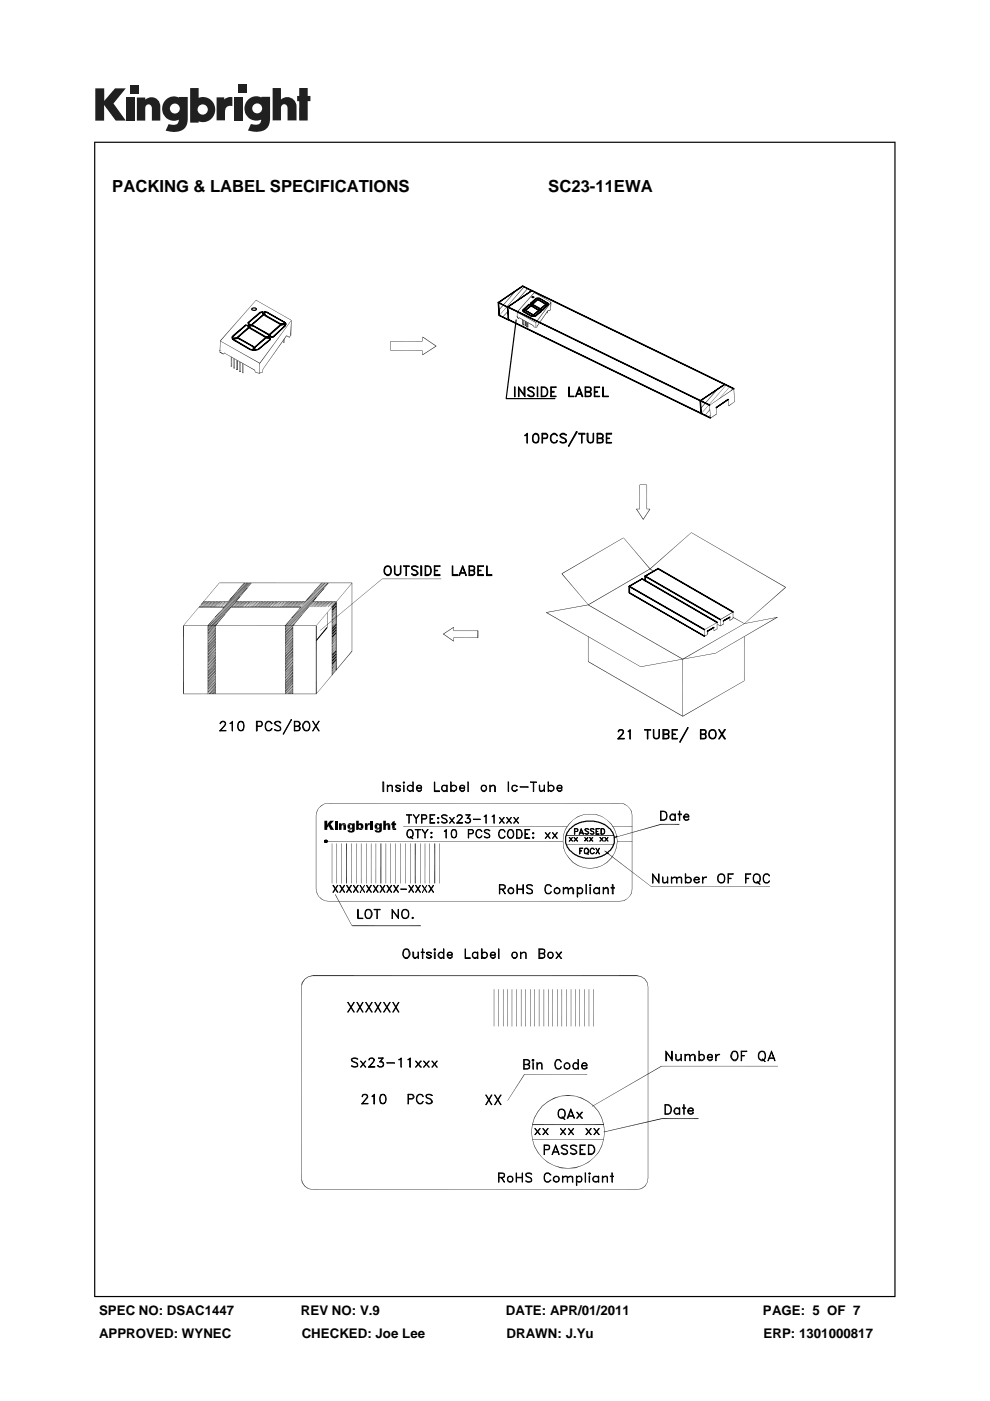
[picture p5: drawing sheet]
<svg xmlns="http://www.w3.org/2000/svg" width="210mm" height="297mm" viewBox="0 0 210 297" stroke-linecap="round" stroke-linejoin="round" font-family="sans-serif">
<defs><g id="words">
<g font-size="3.5">
<text x="23.8" y="40.6">PACKING &amp; LABEL SPECIFICATIONS</text>
<text x="116.3" y="40.6">SC23-11EWA</text>
</g>
<g font-size="2.8">
<text x="21" y="278.7">SPEC NO: DSAC1447</text>
<text x="63.8" y="278.7">REV NO: V.9</text>
<text x="107.3" y="278.7">DATE: APR/01/2011</text>
<text x="161.8" y="278.7">PAGE: 5 OF 7</text>
<text x="21" y="283.6">APPROVED: WYNEC</text>
<text x="64" y="283.6">CHECKED: Joe Lee</text>
<text x="107.5" y="283.6">DRAWN: J.Yu</text>
<text x="162" y="283.6">ERP: 1301000817</text>
</g>
</g></defs>
<g fill="#231f20">
<path d="M20.2 18.7h1.9v2.7l2.3-2.7h2.3l-2.6 3.2 2.6 3.7h-2.2l-2.4-3.3v3.3h-1.9z"/>
<path d="M26.7 20.7h1.8v4.9h-1.8z"/>
<path d="M49.6 20.7h1.8v4.9h-1.8z"/>
<path d="M27.6 18h1.8v1.8h-1.8z"/>
<path d="M50.6 17.9h1.8v1.8h-1.8z"/>
<path d="M29 20.7h1.8v.4a1.9 1.9 0 0 1 2.2-.3 1.9 1.9 0 0 1 1 2v2.8h-1.8v-2.7a.7 .7 0 0 0-.7-.8 .7 .7 0 0 0-.7 .8v2.7h-1.8z"/>
<path d="M45.9 20.6h1.7v.5a2.02 2.02 0 0 1 1.7-.5v1.9h-.2a1.12 1.12 0 0 0-1.4 1.3v1.7h-1.8z"/>
<path d="M57.8 18.7h1.8v2.4a1.98 1.98 0 0 1 2.2-.3 1.98 1.98 0 0 1 1.1 2v2.7h-1.9v-2.6a.7 .7 0 0 0-.7-.8 .7 .7 0 0 0-.7 .8v2.6h-1.8z"/>
<path d="M63.5 18.7h1.8v1.6h.5v1.1h-.5v4.1h-1.8v-4.1h-.5v-1.1h.5z"/>
<path d="M40.3 18.7v7.3h1.8v-.3a2.63 2.63 0 0 0 3.5-2.5 2.63 2.63 0 0 0-3.5-2.5v-2zM41.9 23.2a1.1 1.1 0 0 1 2.2 0 1.1 1.1 0 0 1-2.2 0z"/>
<path d="M35.3 21a2.56 2.56 0 0 0-.6 3.3 2.56 2.56 0 0 0 3.2 1.1 1.09 1.09 0 0 1-1.5 1.1l-.6-.2-.7 1.4a5.3 5.3 0 0 0 3.8-.2 2.69 2.69 0 0 0 .9-2.4v-4.5h-1.8v.1l-.8-.2a2.44 2.44 0 0 0-1.9 .5zM36 23a1.06 1.06 0 0 1 2.1 0 1.06 1.06 0 0 1-2.1 0z"/>
<path d="M52.8 21a2.56 2.56 0 0 0-.6 3.3 2.56 2.56 0 0 0 3.2 1 1.09 1.09 0 0 1-1.5 1.1l-.7-.1-.6 1.4a5.3 5.3 0 0 0 3.7-.3 2.69 2.69 0 0 0 1-2.3v-4.6h-1.8v.2l-.9-.3a2.44 2.44 0 0 0-1.8 .6zM53.5 23a1.06 1.06 0 0 1 2.1 0 1.06 1.06 0 0 1-2.1 0z"/>
</g>
<g fill="#000">
<path d="M46.6 74.7l.8 .4zM46.6 74.7l.1-.1 .7 .4zM54.3 63.6l-7.5 8.7-.1-.1zM54.3 63.6l-7.5 8.7zM46.7 74.6l.7 .4-.8-.3zM47.5 74.8l-.1 .3zM47.5 74.8l6.5 3.6zM47.5 74.9l6.5 3.5v.1zM49 77.7h.1zM49.6 78h.1zM49.6 78.1l.1-.1zM49.7 76.1l.1 2z"/>
<path d="M50.2 78.3h.1zM50.2 78.4l.1-.1zM50.3 76.5l.1 1.9zM50.8 78.7h.2zM50.8 78.8l.2-.1zM50.9 76.8l.1 2zM51.4 79h.2zM51.4 79.1l.2-.1zM51.5 77.1l.1 2zM54 78.5l.2 .4zM54 78.5v-.1l.2 .5zM54.1 79l1 .1z"/>
<path d="M55 79.1l.7-.3-.6 .4zM55.1 79.2l.6-.4zM46.7 72.3l8.4 4.7v.1zM61.7 67.9l-6.6 9.2v-.1zM46.7 72.2l8.4 4.8zM61.7 67.9l-6.6 9.2zM55.7 78.2v.6zM60.7 71.1l-5 7.1zM60.7 71.1l.1 .1-5 7zM60.1 72.2v.5zM60.1 72.6h.1zM60.1 72.7l.1-.1z"/>
<path d="M60.2 71.9l.1 .8zM60.7 71.2l.7 .3-.1 .1zM60.7 71.2l.1-.1 .6 .4zM61.7 71.1l-.3 .5zM61.7 71.1l-.3 .5-.1-.1zM54.3 63.7l7.4 4.2zM54.3 63.6l7.4 4.2zM89.6 75.2l2.9-1.9-2.8 2zM89.6 71.5l3 1.8-.1 .1zM89.6 74.4l.1 .9zM89.6 71.5l.1 .8zM89.7 75.3l2.8-2 .1 .1z"/>
<path d="M89.6 71.5l.1-.1 2.9 1.9zM106.7 63.4l-1 1.2zM109.3 61.7l-3.5 4.1v-.1zM106.7 63.4l-.9 1.2zM109.3 61.7h.1l-3.6 4.1zM111.1 60.8l-5.2 6.1zM111.1 60.8l.1 .1-5.3 6zM107.7 66l-1 1.2h-.1zM107.7 66l.1 .1-1.1 1.1zM107.8 67.1l-.4 .6v-.1zM107.8 67.1l.1 .1-.5 .5zM109.6 67.3l.5 .2-.1 .1z"/>
<path d="M113.3 62l-3.6 4.2-.1-.1zM109.6 66.1l.1 1.2zM111.8 61.1l-2.1 2.7-.1-.1zM109.6 67.3l.1-.1 .4 .3zM113.3 62l.1 .1-3.7 4.1zM111.8 61.1l.1 .1-2.2 2.6zM110.1 67.3l-.1 .2zM110.1 67.4l3.1 1.6-.1 .1zM109.7 67.2l.4 .3-.5-.2zM110.1 67.3v.2zM110.1 67.4l.1-.1 3 1.7zM110.7 67.7l.1 1.1z"/>
<path d="M110.8 67.8l.1 1zM111 67.9l.1 1zM111.1 68l.1 .9zM111.3 68.1l.1 .9zM111.4 68.2l.1 .8zM111.6 68.3l.1 .9zM111.7 68.3l.1 .9zM111.8 68.4l.2 1h-.2zM111.9 68.4l.1 1zM111.8 68.4h.2v1zM112.6 61.5l-.2 .5-.1-.1zM112.6 61.5l.1 .1-.3 .4z"/>
<path d="M113.1 69.1l.2 .2-.1 .1zM113.2 69.4h.4zM113.1 69.1l.2 .2zM113.6 69.4l.3-.1-.2 .1zM113.6 68.4l.1 1zM109.6 66.2l4.1 2.1-.1 .1zM116.8 64l-3.1 4.4-.1-.1zM113.7 69.4l.2-.1 .1 .1zM109.6 66.2l.1-.1 4 2.2zM116.8 64l.1 .1-3.2 4.3zM116.2 65.7l-2.2 3.5-.1-.1zM113.9 69.1l.1 .2z"/>
<path d="M116.2 65.7l.1 .1-2.3 3.4zM116 66.1l.1 .2zM116.1 66l.1 .3zM116.2 65.8l.4 .1zM116.8 65.5l-.2 .5-.1-.1zM116.8 64.1v1.5zM116.8 65.5v.1l-.2 .4zM113.3 62.1l3.5 2zM113.4 62l3.4 2-3.5-1.9zM116.8 64.1h.1l-.1 1.5zM152.1 82.5l-3.4 4.1-.1-.1zM149.6 84.3l-1 1.1z"/>
<path d="M154 81.6l-5.3 6.1zM152.1 82.5l.1 .1-3.5 4zM150.5 86.8l-1 1.3zM150.5 86.8l.1 .1-1 1.2zM150.6 88l-.3 .5zM150.5 85.9l5.1-3.5zM150.5 86l5.1-3.6 .1 .1zM150.7 88.6l1.3-.9-1.2 1zM150.8 88.7l1.2-1v.1zM151.9 86.4l.1 1.3zM154.8 82l-2.2 2.6zM154.4 84.7l.2 1.3z"/>
<path d="M154.5 86l1.4-.9-1.3 1zM154.6 86.1l1.3-1zM155.4 82.3l-.2 .5-.1-.1zM155.4 82.3l.1 .1-.3 .4zM135 108l1.5 2.1-.1 .1zM135 108v-.1l1.5 2.2zM135 108l.7-.1zM135 107.9h.7zM135.7 102.8l1.5-.1zM135.7 102.7h1.5zM137.2 107.9h.6zM137.2 108l.6-.1z"/>
<path d="M137.8 107.9l-1.3 2.3-.1-.1zM137.8 107.9l.1 .1-1.4 2.2zM146.6 112.9l20.1 11.6zM146.6 113l20.1 11.5-.1 .1zM43.6 127.5l-1.2 1.2zM43.6 127.5v.1l-1.1 1.1zM43.2 127.5l-.5 .7-.1-.1zM43.8 127.5l-1.1 1.2zM43.2 127.5l.1 .1-.6 .6zM43.8 127.5l.1 .1-1.1 1.1zM44.1 127.5l-1.1 1.2zM44.1 127.5l.1 .1-1.2 1.1z"/>
<path d="M44.4 127.5l-1.1 1.2zM44.4 127.5l.1 .1-1.1 1.1zM44.7 127.5l-1.1 1.2zM44.7 127.5l.1 .1-1.2 1.1zM45 127.5l-1.1 1.2zM45 127.5l.1 .1-1.1 1.1zM45.7 138.2l-1.6 1.7v-.1zM44.1 139.5l1.6-1.6-1.6 1.6zM45.7 137.6l-1.6 1.7v-.1zM44.1 138.9l1.6-1.6-1.6 1.7zM45.7 137l-1.6 1.7v-.1zM45.7 136.7l-1.6 1.7v-.1z"/>
<path d="M45.7 136.4l-1.6 1.7v-.1zM45.7 136.1l-1.6 1.7v-.1zM45.7 135.8l-1.6 1.7v-.1zM45.7 135.5l-1.6 1.7v-.1zM45.7 135.2l-1.6 1.7v-.1zM45.7 134.9l-1.6 1.7v-.1zM45.7 134.6l-1.6 1.6zM45.7 134.3l-1.6 1.7v-.1zM45.7 134l-1.6 1.7zM45.7 133.7l-1.6 1.7v-.1zM45.7 133.5l-1.6 1.6zM45.7 133.1l-1.6 1.7v-.1z"/>
<path d="M44.1 134.4l1.6-1.5-1.6 1.6zM45.6 132.6l-1.5 1.6v-.1zM44.1 133.8l1.2-1.2-1.2 1.3zM45 132.6l-.9 1v-.1zM44.1 133.2l.6-.6-.6 .7zM44.4 132.6l-.3 .4v-.1zM45.7 138.2l.1 .1-1.7 1.6zM45.7 137.9l-1.6 1.6zM45.7 137.6l.1 .1-1.7 1.6zM45.7 137.3l-1.6 1.7zM45.7 137l.1 .1-1.7 1.6zM45.7 136.7l.1 .1-1.7 1.6z"/>
<path d="M45.7 136.4l.1 .1-1.7 1.6zM45.7 136.1l.1 .1-1.7 1.6zM45.7 135.8l.1 .1-1.7 1.6zM45.7 135.5l.1 .1-1.7 1.6zM45.7 135.2l.1 .1-1.7 1.6zM45.7 134.9l.1 .1-1.7 1.6zM45.7 134.6l.1 .1-1.7 1.5zM45.7 134.3l.1 .1-1.7 1.6zM45.7 134l.1 .1-1.7 1.6zM45.7 133.7l.1 .1-1.7 1.6zM45.7 133.5h.1l-1.7 1.6zM45.7 133.1l.1 .1-1.7 1.6z"/>
<path d="M45.7 132.9l-1.6 1.6zM45.6 132.6l.1 .1-1.6 1.5zM45.3 132.6l.1 .1-1.3 1.2zM45 132.6l.1 .1-1 .9zM44.7 132.6l.1 .1-.7 .6zM44.4 132.6l.1 .1-.4 .3zM53.1 123.5l-9 9.2zM53.1 123.5l.1 .1-9.1 9.1zM45.3 127.5l-1.2 1.2zM45.3 127.5l.1 .1-1.2 1.1zM52.4 124.6l-7.9 8.1-.1-.1zM52.4 124.6h.1l-8 8.1z"/>
<path d="M45.6 127.5l-1.1 1.2zM45.6 127.5l.1 .1-1.1 1.1zM50.8 126.4l-6 6.3-.1-.1zM45.9 127.5l-1.2 1.2zM50.8 126.4l.1 .1-6.1 6.2zM45.9 127.5l.1 .1-1.2 1.1zM50.1 127.5l-5 5.2-.1-.1zM50.1 127.5l.1 .1-5.1 5.1zM46.2 127.5l-1.1 1.2zM46.2 127.5l.1 .1-1.1 1.1zM47.7 130.2l-2.3 2.5-.1-.1zM46.5 127.5l-1.2 1.2z"/>
<path d="M47.7 130.2l-2.3 2.5zM46.5 127.5l.1 .1-1.2 1.1zM45.6 132.6l.6-.5-.5 .6zM52.9 123.5l-7.2 7.4-.1-.1zM46.2 132.1l-.5 .6zM52.9 123.5v.1l-7.2 7.3zM46.8 127.5l-1.1 1.2zM46.8 127.5l.1 .1-1.1 1.1zM47.1 127.5l.1 .1-1.2 1.1zM47.4 127.5l-1.1 1.2zM46.4 123.6l-7.5 9.1zM47.7 127.5l.1 .1-1.2 1.1z"/>
<path d="M48 127.5l-1.1 1.2zM52.5 123.5l-5.2 5.5h-.1zM48.3 127.5l.1 .1-1.2 1.1zM52.5 123.5l.1 .1-5.3 5.4zM47.4 128.7l-3.3 4v-.1zM52.3 123.5l-3.5 3.7-.1-.1zM52.3 123.5l.1 .1-3.6 3.6zM49 128.7l-3.2 4-.1-.1zM49 128.7l-3.2 4zM50.4 127.5l-1.2 1.2zM50.4 127.5l.1 .1-1.2 1.1zM50.7 127.5l-1.1 1.2z"/>
<path d="M50.7 127.5v.1l-1.1 1.1zM51 127.5l-1.2 1.2zM51 127.5l.1 .1-1.2 1.1zM51.3 127.5l-1.1 1.2zM51.3 127.5v.1l-1.1 1.1zM51.9 123.5l-1.6 1.7zM51.6 127.5l-1.2 1.2zM51.9 123.5l.1 .1-1.6 1.6zM51.6 127.5l.1 .1-1.2 1.1zM51.8 127.5l-1.1 1.2zM51.8 127.5l.1 .1-1.1 1.1zM52.2 127.5l-1.2 1.2z"/>
<path d="M52.2 127.5l.1 .1-1.2 1.1zM52.4 127.5l-1.1 1.2zM52.4 127.5l.1 .1-1.1 1.1zM52.8 127.5l.1 .1-1.2 1.1zM51.7 123.6l-3.2 4-.1-.1zM51.7 123.6l-3.2 4zM53 127.5l-1.1 1.2zM53 127.5l.1 .1-1.1 1.1zM53.4 127.5l.1 .1-1.2 1.1zM53.7 127.5l-1.2 1.2zM53.7 127.5l-1.1 1.2zM54 127.5v.1l-1.1 1.1z"/>
<path d="M54.3 127.5l-1.2 1.2zM54.3 127.5l-1.1 1.2zM53.3 123.6l-3.2 4-.1-.1zM53.3 123.6l-3.2 4zM54.6 127.5l-1.1 1.2zM54.6 127.5v.1l-1.1 1.1zM54.9 127.5l-1.2 1.2zM54.9 127.5l-1.1 1.2zM55.1 127.5l-1.1 1.2zM55.1 127.5l.1 .1-1.1 1.1zM55.5 127.5l-1.2 1.2zM55.5 127.5l.1 .1-1.2 1.1z"/>
<path d="M55.7 127.5l-1.1 1.2zM55.7 127.5l.1 .1-1.1 1.1zM56.1 127.5l-1.2 1.2zM56.1 127.5l.1 .1-1.2 1.1zM56.3 127.5l-1.1 1.2zM56.3 127.5l.1 .1-1.1 1.1zM56.7 127.5l-1.2 1.2zM56.7 127.5l.1 .1-1.2 1.1zM56.9 127.5l-1.1 1.2zM56.9 127.5l.1 .1-1.1 1.1zM57.3 127.5l-1.2 1.2zM57.3 127.5v.1l-1.1 1.1z"/>
<path d="M57.5 127.5l-1.1 1.2zM57.5 127.5l.1 .1-1.1 1.1zM57.9 127.5l-1.2 1.2zM57.9 127.5v.1l-1.1 1.1zM58.1 127.5l-1.1 1.2zM58.1 127.5l.1 .1-1.1 1.1zM58.4 127.5l.1 .1-1.2 1.1zM58.7 127.5l-1.1 1.2zM58.7 127.5l.1 .1-1.1 1.1zM59 127.5l.1 .1-1.2 1.1zM59.4 127.5l-1.2 1.2zM59.4 127.5l-1.1 1.2z"/>
<path d="M59.6 127.5l.1 .1-1.2 1.1zM60 127.5l-1.2 1.2zM60 127.5l-1.1 1.2zM60.2 127.5l.1 .1-1.2 1.1zM60.6 127.5l-1.2 1.2zM60.6 127.5l-1.1 1.2zM60.8 127.5l-1.1 1.2zM60.8 127.5l.1 .1-1.1 1.1zM61.2 127.5l-1.2 1.2zM61.2 127.5v.1l-1.1 1.1zM61.4 127.5l-1.1 1.2zM61.4 127.5l.1 .1-1.1 1.1z"/>
<path d="M62.1 138.2l-1.5 1.7-.1-.1zM62.1 137.9l-1.5 1.7-.1-.1zM62.1 137.6l-1.5 1.7-.1-.1zM62.1 137.3l-1.5 1.7h-.1zM62.1 137l-1.5 1.7-.1-.1zM62.1 136.8l-1.6 1.6zM62.1 136.4l-1.5 1.7-.1-.1zM62.1 136.2l-1.6 1.6zM62.1 135.8l-1.5 1.7-.1-.1zM62.1 135.6l-1.6 1.6zM62.1 135.2l-1.5 1.7-.1-.1zM60.5 136.5l1.6-1.5-1.5 1.6z"/>
<path d="M62.1 134.6l-1.5 1.7-.1-.1zM60.5 135.9l1.6-1.5-1.5 1.6zM62.1 134l-1.5 1.7h-.1zM60.5 135.3l1.6-1.5-1.5 1.6zM62.1 133.5l-1.5 1.6h-.1zM62.1 133.1l-1.5 1.7-.1-.1zM62.1 132.9l-1.5 1.7-.1-.1zM62 132.6l-1.4 1.6-.1-.1zM61.7 132.6l-1.1 1.4-.1-.1zM61.4 132.6l-.8 1-.1-.1zM61.2 132.6l-.6 .8-.1-.1zM60.5 132.9l.3-.3-.2 .4z"/>
<path d="M62.1 138.2l.1 .1-1.6 1.6zM62.1 137.9l.1 .1-1.6 1.6zM62.1 137.6l.1 .1-1.6 1.6zM62.1 137.3l.1 .1-1.6 1.6zM62.1 137l.1 .1-1.6 1.6zM62.1 136.8h.1l-1.6 1.6zM62.1 136.4l.1 .1-1.6 1.6zM62.1 136.2h.1l-1.6 1.6zM62.1 135.8l.1 .1-1.6 1.6zM62.1 135.6l.1 .1-1.6 1.5zM62.1 135.2l.1 .1-1.6 1.6zM62.1 135l-1.5 1.6z"/>
<path d="M62.1 134.6l.1 .1-1.6 1.6zM62.1 134.4l-1.5 1.6zM62.1 134l.1 .1-1.6 1.6zM62.1 133.8l-1.5 1.6zM62.1 133.5h.1l-1.6 1.6zM62.1 133.1l.1 .1-1.6 1.6zM62.1 132.9h.1l-1.6 1.7zM62 132.6l.1 .1-1.5 1.5zM61.7 132.6l-1.1 1.4zM61.4 132.6l.1 .1-.9 .9zM61.2 132.6l-.6 .8zM60.8 132.6l.1 .1-.3 .3z"/>
<path d="M69.5 123.5l-8.9 9.2zM69.5 123.5l.1 .1-9 9.1zM61.7 127.5l-1.1 1.2zM61.7 127.5l.1 .1-1.2 1.1zM68.7 124.7l-7.8 8-.1-.1zM68.7 124.7l.1 .1-7.9 7.9zM62 127.5l-1.1 1.2zM62 127.5l.1 .1-1.1 1.1zM67.1 126.6l-5.9 6.1zM67.1 126.6l.1 .1-6 6zM62.3 127.5l-1.1 1.2zM62.3 127.5l.1 .1-1.2 1.1z"/>
<path d="M66.5 127.5l-5 5.2-.1-.1zM66.5 127.5l.1 .1-5.1 5.1zM62.6 127.5l-1.1 1.2zM62.6 127.5l.1 .1-1.1 1.1zM63.9 130.4l-2.2 2.3zM62.9 127.5l-1.2 1.2zM69.3 123.5l-7.4 7.6-.1-.1zM62.9 127.5l.1 .1-1.2 1.1zM69.3 123.5l-7.4 7.6zM62 132.6l.4-.3-.3 .4zM62.4 132.3l-.3 .4zM63.2 127.5l-1.1 1.2z"/>
<path d="M63.2 127.5l.1 .1-1.1 1.1zM63.5 127.5l-1.2 1.2zM63.5 127.5l.1 .1-1.2 1.1zM63.8 127.5l-1.1 1.2zM63.8 127.5l.1 .1-1.1 1.1zM64.1 127.5l-1.2 1.2zM64.1 127.5l.1 .1-1.2 1.1zM64.4 127.5l-1.1 1.2zM64.4 127.5l.1 .1-1.1 1.1zM68.9 123.5l-5.5 5.7zM68.9 123.5l.1 .1-5.6 5.6zM64.7 127.5l.1 .1-1.2 1.1z"/>
<path d="M63.8 128.7l-3.2 4-.1-.1zM63.8 128.7l-3.2 4zM68.7 123.5l-3.7 3.9v-.1zM68.7 123.5l-3.7 3.9zM65.4 128.7l-3.2 4-.1-.1zM65.4 128.7l-3.2 4zM66.8 127.5l-1.2 1.2zM66.8 127.5l-1.1 1.2zM67.1 127.5l-1.1 1.2zM67.1 127.5l.1 .1-1.1 1.1zM67.4 127.5l-1.2 1.2zM67.4 127.5l.1 .1-1.2 1.1z"/>
<path d="M67.7 127.5l-1.1 1.2zM68.4 123.5l-1.8 1.9zM67.7 127.5l.1 .1-1.1 1.1zM68.4 123.5v.1l-1.7 1.8zM68 127.5l-1.2 1.2zM68 127.5l.1 .1-1.2 1.1zM68.3 127.5l-1.1 1.2zM68.3 127.5l.1 .1-1.1 1.1zM68.6 127.5l-1.2 1.2zM68.6 127.5l.1 .1-1.2 1.1zM68.9 127.5l-1.1 1.2zM68.9 127.5v.1l-1.1 1.1z"/>
<path d="M69.2 127.5l-1.2 1.2zM69.2 127.5l.1 .1-1.2 1.1zM68.1 123.6l-3.3 4-.1-.1zM68.1 123.6l-3.3 4zM69.5 127.5l-1.1 1.2zM69.5 127.5v.1l-1.1 1.1zM69.8 127.5l-1.2 1.2zM69.8 127.5l.1 .1-1.2 1.1zM70 127.5l-1.1 1.2zM70 127.5l.1 .1-1.1 1.1zM70.4 127.5l.1 .1-1.2 1.1zM69.4 133l-2.3 2.8z"/>
<path d="M69.4 133l.1 .1-2.4 2.7zM70.6 127.5l-1.1 1.2zM70.6 127.5l.1 .1-1.1 1.1zM69.6 123.6l-3.2 4-.1-.1zM69.6 123.6l-3.2 4zM71 127.5l.1 .1-1.2 1.1zM71.3 127.5l-1.2 1.2zM71.3 127.5l-1.1 1.2zM71.3 138.3l-.8 1-.1-.1zM71.3 138.9l-.8 1-.1-.1zM70.4 139.5l.9-.9-.8 .9zM70.4 138.9l.9-.9-.8 1z"/>
<path d="M71.3 137.7l-.8 1-.1-.1zM71.3 137.3l-.8 1.1-.1-.1zM71.3 137.1l-.9 .9zM71.3 136.8l-.8 1-.1-.1zM71.3 136.5l-.9 .9zM71.3 136.2l-.8 1-.1-.1zM71.3 135.9l-.9 .9zM71.3 135.6l-.8 1-.1-.1zM70.4 136.2l.9-.9-.8 .9zM71.3 135l-.8 1-.1-.1zM70.4 135.6l.9-.9-.8 1zM71.3 134.4l-.8 1-.1-.1z"/>
<path d="M70.4 135l.9-.9-.8 1zM71.3 133.8l-.8 1-.1-.1zM70.4 134.4l.9-.9-.8 1zM71.3 133.2l-.8 1-.1-.1zM70.4 133.8l.9-.9-.8 1zM71.3 132.6l-.8 1-.1-.1zM70.4 133.2l.9-.8-.8 .9zM71.3 132l-.8 1-.1-.1zM71.3 131.7l-.8 1-.1-.1zM71.3 131.4l-.9 1zM71.3 131.1l-.8 1-.1-.1zM71.3 130.8l-.9 1z"/>
<path d="M71.3 130.5l-.8 1-.1-.1zM71.3 130.2l-.9 1zM71.3 129.9l-.8 1-.1-.1zM70.4 130.5l.9-.9-.8 1zM71.3 129.3l-.8 1-.1-.1zM70.4 129.9l.9-.9-.8 1zM71.3 128.7l-.8 1-.1-.1zM70.4 129.3l.9-.8-.8 .9zM71.3 128.1l-.8 1-.1-.1zM70.4 128.7l.9-.8-.8 .9zM71.3 138.3l-.8 1zM71.3 138.9l-.8 1z"/>
<path d="M71.3 138.6l-.8 .9zM71.3 138l-.8 1zM71.3 137.7l-.8 1zM71.3 137.3l-.8 1.1zM71.3 137.1l-.8 .9zM71.3 136.8l-.8 1zM71.3 136.5l-.8 .9zM71.3 136.2l-.8 1zM71.3 135.9l-.8 .9zM71.3 135.6l-.8 1zM71.3 135.3l-.8 .9zM71.3 135l-.8 1z"/>
<path d="M71.3 134.7l-.8 1zM71.3 134.4l-.8 1zM71.3 134.1l-.8 1zM71.3 133.8l-.8 1zM71.3 133.5l-.8 1zM71.3 133.2l-.8 1zM71.3 132.9l-.8 1zM71.3 132.6l-.8 1zM71.3 132.4l-.8 .9zM71.3 132l-.8 1zM71.3 131.7l-.8 1zM71.3 131.4l-.8 1z"/>
<path d="M71.3 131.1l-.8 1zM71.3 130.8l-.8 1zM71.3 130.5l-.8 1zM71.3 130.2l-.8 1zM71.3 129.9l-.8 1zM71.3 129.6l-.8 1zM71.3 129.3l-.8 1zM71.3 129l-.8 1zM71.3 128.7l-.8 1zM71.3 128.5l-.8 .9zM71.3 128.1l-.8 1zM71.3 127.9l-.8 .9z"/>
<path d="M74.6 138l-7.5 9.2zM74.6 123.6l-7.5 9.1zM74.6 138l.1 .1-7.6 9.1zM67.9 133.7l13.1-11zM67.9 133.6l13.1-10.9zM94 134.5l2.3 1.4-.1 .1zM94 134.4l2.2-1.5-2.1 1.6zM96.2 133l.1 .7zM96.2 135.2l.1 .7zM94 134.5l.1-.1 2.2 1.5zM94.1 134.5l2.1-1.6 .1 .1zM101.3 133.7l.1 1.5h-.1z"/>
<path d="M101.3 133.7h.1v1.5zM115.8 129.9l20.1 11.5zM115.9 129.8l20 11.5-20.1-11.4zM119.1 121.6l13.1-7.6-13 7.7zM119.2 121.7l13-7.7zM124.7 128.3l20.2 11.4-.1 .1zM124.7 128.2l13.1-7.6-13 7.7zM119.1 121.7l5.7 6.5zM115.8 129.8l8.9-1.6zM124.7 128.3l.1-.1 20.1 11.5zM124.8 128.3l13-7.7 .1 .1zM119.2 121.6l5.6 6.6-5.7-6.5z"/>
<path d="M115.9 129.9l8.9-1.6zM137.8 120.6l8.8-7.7-8.7 7.8zM132.2 114.1l5.7 6.5-.1 .1zM137.8 120.7l.9 .4-.1 .1zM137.9 120.7l8.7-7.8zM132.2 114.1l5.7 6.5zM137.8 120.7l.1-.1 .8 .5zM144.8 139.7l13.1-7.5-13 7.6zM144.8 139.7l7-1.3zM144.8 139.8l7-1.4zM135.9 141.4l8.9-1.7zM135.9 141.3l8.9-1.6z"/>
<path d="M144.9 139.8l13-7.6zM149.3 133.5l.1 1.4zM149.4 133.5l2.7-1.6zM149.4 134.8l.7-.3-.7 .5zM149.4 135l.7-.5zM150 133.8l.2 .7h-.2zM150 133.8h.2v.7zM151.4 133.7l.7-.4-.6 .5zM151.4 133l.1 .7zM151.5 133.8l.6-.5zM151.8 138.4l13-7.6zM151.8 138.5l13-7.7 .1 .1z"/>
<path d="M152 131.9l.1 1.5zM152.1 132.4l.7 .3-.1 .1zM152.7 132.7l.7-.4-.6 .5zM152.7 131.3l.1 1.4zM152.7 131.3l2.7-1.6-2.6 1.7zM152.1 132.3l.7 .4zM152.8 132.8l.6-.5 .1 .1zM152.8 131.4l2.6-1.7 .1 .1zM153.4 131.7l.1 .7zM154.8 131.5l.6-.4-.6 .5zM154.8 130.8v.8zM154.8 131.6l.6-.5 .1 .1z"/>
<path d="M155.4 129.8l.1 1.4zM155.4 130.9l2.5 1.4zM155.5 130.8l2.4 1.4-2.5-1.3zM157.9 132.2l7-1.4zM157.9 132.3l7-1.5zM157.9 132.2l8.7-7.7zM157.9 132.3l8.7-7.8 .1 .1zM45.7 145.4l-1.6 1.6zM45.7 145.1l-1.6 1.6zM45.7 144.8l-1.6 1.6zM45.7 144.5l-1.6 1.7v-.1zM44.1 145.7l1.6-1.5-1.6 1.6z"/>
<path d="M45.7 143.9l-1.6 1.7v-.1zM44.1 145.1l1.6-1.5-1.6 1.6zM45.7 143.3l-1.6 1.7v-.1zM44.1 144.5l1.6-1.5-1.6 1.6zM45.7 142.7l-1.6 1.7v-.1zM45.7 142.3l-1.6 1.7zM45.7 142.1l-1.6 1.7v-.1zM45.7 141.7l-1.6 1.7zM45.7 141.5l-1.6 1.7v-.1zM45.7 141.2l-1.6 1.6zM45.7 140.9l-1.6 1.7v-.1zM45.7 140.6l-1.6 1.7v-.1z"/>
<path d="M45.7 140.3l-1.6 1.6zM45.7 140l-1.6 1.7v-.1zM45.7 139.7l-1.6 1.6zM45.7 139.4l-1.6 1.7v-.1zM45.7 139.1l-1.6 1.6zM45.7 138.8l-1.6 1.7v-.1zM44.1 140.1l1.6-1.6-1.6 1.6zM45.7 145.4l.1 .1-1.7 1.5zM45.7 145.1h.1l-1.7 1.6zM45.7 144.8l.1 .1-1.7 1.5zM45.7 144.5h.1l-1.7 1.7zM45.7 144.2l-1.6 1.6z"/>
<path d="M45.7 143.9l.1 .1-1.7 1.6zM45.7 143.6l-1.6 1.6zM45.7 143.3l.1 .1-1.7 1.6zM45.7 143l-1.6 1.6zM45.7 142.7l.1 .1-1.7 1.6zM45.7 142.3l.1 .1-1.7 1.6zM45.7 142.1l.1 .1-1.7 1.6zM45.7 141.7l.1 .1-1.7 1.6zM45.7 141.5l.1 .1-1.7 1.6zM45.7 141.2h.1l-1.7 1.6zM45.7 140.9l.1 .1-1.7 1.6zM45.7 140.6h.1l-1.7 1.7z"/>
<path d="M45.7 140.3l.1 .1-1.7 1.5zM45.7 140l.1 .1-1.7 1.6zM45.7 139.7l.1 .1-1.7 1.5zM45.7 139.4l.1 .1-1.7 1.6zM45.7 139.1l.1 .1-1.7 1.5zM45.7 138.8l.1 .1-1.7 1.6zM45.7 138.5l-1.6 1.6zM45.7 145.6l-1.3 1.6-.1-.1zM45.7 145.6l.1 .1-1.4 1.5zM45.7 146l-1 1.2-.1-.1zM45.7 146l.1 .1-1.1 1.1zM45.7 146.2l-.7 1-.1-.1z"/>
<path d="M45.7 146.2l.1 .1-.8 .9zM45.7 146.6l-.5 .6v-.1zM45.7 146.6l.1 .1-.6 .5zM45.7 146.8l-.1 .4zM62.1 145.4l-1.5 1.7-.1-.1zM60.5 146.7l1.6-1.6-1.5 1.6zM62.1 144.8l-1.5 1.7-.1-.1zM62.1 144.5l-1.5 1.7-.1-.1zM62.1 144.2l-1.5 1.7-.1-.1zM62.1 143.9l-1.5 1.7-.1-.1zM62.1 143.6l-1.5 1.7-.1-.1zM62.1 143.3l-1.5 1.7-.1-.1z"/>
<path d="M62.1 143l-1.5 1.7-.1-.1zM62.1 142.7l-1.5 1.7-.1-.1zM62.1 142.4l-1.6 1.6zM62.1 142.1l-1.5 1.7-.1-.1zM62.1 141.8l-1.6 1.6zM62.1 141.5l-1.5 1.7-.1-.1zM62.1 141.2l-1.6 1.6zM62.1 138.5l-1.5 1.7-.1-.1zM62.1 140.9l-1.5 1.7-.1-.1zM60.5 142.2l1.6-1.6-1.5 1.7zM62.1 140.3l-1.5 1.7-.1-.1zM60.5 141.6l1.6-1.5-1.5 1.6z"/>
<path d="M62.1 139.7l-1.5 1.7-.1-.1zM60.5 141l1.6-1.5-1.5 1.6zM62.1 139.1l-1.5 1.7-.1-.1zM62.1 138.8l-1.5 1.7-.1-.1zM62.1 145.4l.1 .1-1.6 1.6zM62.1 145.1l-1.5 1.6zM62.1 144.8l.1 .1-1.6 1.6zM62.1 144.5h.1l-1.6 1.7zM62.1 144.2l.1 .1-1.6 1.6zM62.1 143.9l.1 .1-1.6 1.6zM62.1 143.6l.1 .1-1.6 1.6zM62.1 143.3l.1 .1-1.6 1.6z"/>
<path d="M62.1 143l.1 .1-1.6 1.6zM62.1 142.7l.1 .1-1.6 1.6zM62.1 142.4l.1 .1-1.6 1.5zM62.1 142.1l.1 .1-1.6 1.6zM62.1 141.8l.1 .1-1.6 1.5zM62.1 141.5l.1 .1-1.6 1.6zM62.1 141.2l.1 .1-1.6 1.5zM62.1 138.5l.1 .1-1.6 1.6zM62.1 140.9l.1 .1-1.6 1.6zM62.1 140.6l-1.5 1.7zM62.1 140.3l.1 .1-1.6 1.6zM62.1 140.1l-1.5 1.6z"/>
<path d="M62.1 139.7l.1 .1-1.6 1.6zM62.1 139.5l-1.5 1.6zM62.1 139.1l.1 .1-1.6 1.6zM62.1 138.8l.1 .1-1.6 1.6zM62.1 145.7l-1.4 1.5zM62.1 146l-1 1.2-.1-.1zM62.1 146l.1 .1-1.1 1.1zM62.1 146.3l-.7 .9-.1-.1zM62.1 146.3l-.7 .9zM62.1 146.6l-.4 .6-.1-.1zM62.1 146.6l.1 .1-.5 .5zM62.1 146.9l-.1 .3-.1-.1z"/>
<path d="M62.1 146.9l.1 .1-.2 .2zM70.6 142.8l-.2 .3zM71.3 141.6l-.9 .9zM70.4 141.8l.9-.8-.8 .9zM71.3 141.8l-.8 1h-.1zM71.3 140.6l-.8 1.1-.1-.1zM71.3 141.2l-.8 1.1-.1-.1zM70.4 141.2l.9-.8-.8 .9zM71.3 140.1l-.8 1-.1-.1zM71.3 139.5l-.8 1-.1-.1zM70.4 140.6l.9-.8-.8 .9zM70.4 140.1l.9-.9-.8 .9z"/>
<path d="M70.6 142.8l-.1 .3zM71.3 141.6l-.8 .9zM71.3 141l-.8 .9zM71.3 141.8l-.8 1zM71.3 140.6l-.8 1.1zM71.3 141.2l-.8 1.1zM71.3 140.4l-.8 .9zM71.3 140.1l-.8 1zM71.3 139.5l-.8 1zM71.3 139.8l-.8 .9zM71.3 139.2l-.8 .9zM124.7 140.3l20.2 11.5-.1 .1z"/>
<path d="M124.7 140.3l.1-.1 20.1 11.6zM144.8 151.8l13.1-7.5-13 7.6zM144.9 151.9l13-7.6zM67.2 172.1l-.2 .8zM67.3 172.1l-.3 .8zM67.5 171.4l-.3 .7zM67.6 171.4l-.3 .7h-.1zM68.1 170.8l.1 .1-.7 .5zM67.5 171.4l.7-.5zM68.9 178.2v.4zM68.1 170.8l.8-.4zM68.1 170.8l.8-.3-.7 .4z"/>
<path d="M69.3 178.2l.2 .4h-.2zM68.9 178.2h.5zM68.9 178.6l.5-.1zM68.9 178.5h.5zM68.8 174h.6v.7l.3 .5-.3 .3v.5h-.6zM69.3 178.2h.2v.4zM68.9 170.4l.7-.1zM68.9 170.4h.7zM70 174h.8l-.7 .7 .8 1.3h-.8l-.7-1.3zM71.1 174.6h.5v1.4h-.5zM71.1 174h.5v.4h-.5zM71.9 174.6h.5v.2l1 .1-.9 .1-.1 1h-.5z"/>
<path d="M72.4 174.7a.54 .54 0 0 1 .9 .1zM72.7 174.9h.7v1.1h-.6v-1zM73.7 174.9h.8a.32 .32 0 0 0-.3 .3 .32 .32 0 0 0 .3 .3l-.7 .1zM73.7 176l1.5 .2a.84 .84 0 0 1-1.5-.2zM73.8 175.7h.9a.55 .55 0 0 1-.9 0zM73.8 174.7a.58 .58 0 0 1 .9 .1zM73.8 174.8h.9v-.2h.5v1.6h-.7l.2-.1v-.4h-.9v-.1l.7-.1 .2-.3-.2-.3h-.8zM75.5 174h.6v.7h.8l.1 .2h-.7a.35 .35 0 0 0-.2 .4 .35 .35 0 0 0 .2 .3h.7v.1h-1v.3h-.5zM76.1 174.7l.4-.2 .4 .2zM76 175.7h1l-.1 .1a.55 .55 0 0 1-.9-.1zM76.3 174.9h.7l.1 .3-.1 .4h-.7a.36 .36 0 0 0 .2-.3 .36 .36 0 0 0-.2-.4zM77.4 174.6h.5v.2l.3 .1-.2 .2-.1 .9h-.5z"/>
<path d="M78 174.6h.5l-.2 .4-.4-.2zM78.6 174.6h.5v1.4h-.5zM78.6 174h.5v.4h-.5zM79.5 174.9h.7a.32 .32 0 0 0-.2 .3 .32 .32 0 0 0 .2 .3l-.7 .1zM79.5 176l1.4 .2a.84 .84 0 0 1-1.4-.2zM79.6 175.7h.8a.55 .55 0 0 1-.8 0zM79.6 174.7a.58 .58 0 0 1 .9 .1zM79.5 174.8h1v-.2h.5l-.1 1.6h-.7l.2-.1 .1-.4h-.9l-.1-.1 .7-.1 .3-.3-.3-.3h-.7zM81.3 174h.5v.7l1 .2-.9 .1-.1 1h-.5zM81.8 174.7a.55 .55 0 0 1 .9 .1zM82 174.9h.8v1.1h-.6v-1zM83.2 174.3l.5-.3v.6h.3v.3h-.3l.1 .7-.6 .1v-.8h-.2v-.3h.2z"/>
<path d="M83.2 175.7l.8-.1v.4a.56 .56 0 0 1-.8-.3zM119.4 178.3l.1 1.4zM119.5 178.3v1.4zM119.5 179.7v-.1l.4 1.3zM119.5 177.1l-.1 1.2zM119.5 179.6l.5 1.3zM119.9 175.8l.1 .1-.5 1.2zM120 175.9l-.5 1.2zM120.6 174.7l.1 .1-.8 1zM120.7 174.8l-.7 1.1-.1-.1zM121.5 173.8l-.9 .9zM120.6 174.7l1-.9-.9 1z"/>
<path d="M121.5 173.8l1.1-.7 .1 .1zM121.5 173.8l1.2-.6zM123.6 179.8l.1 .1zM122.6 173.1l1.3-.4zM124 178.2l.1 .1zM123.9 172.7l1.2-.1zM123.9 172.7h1.2zM125.1 172.6l1.3 .1zM125.1 172.6l1.4 .1zM127.1 175.6l.1 .1zM126.5 172.7l1.2 .5zM126.4 172.7h.1l1.2 .5z"/>
<path d="M127.7 173.1l1 .7zM127.7 173.1l1.1 .7zM128.7 173.8l.9 1zM128.8 173.8l.9 .9-.1 .1zM130.2 177.6l10-2.9zM130.2 177.6l10-2.9v.2zM129.6 174.8l.1-.1 .6 1.2zM129.7 174.7l.7 1.1-.1 .1zM130.9 178.3l-.2 1.3zM130.4 175.8l.3 1.3zM131 178.3l-.2 1.4zM130.4 175.8l.4 1.3z"/>
<path d="M130.7 177.1l.2 1.2zM130 177.7l.9-.6 .1 .4zM130.8 177.1l.2 1.2zM131.5 170.3l.7 .2zM131.5 170.3l.8 .1zM132.3 170.4l.7 .5zM132.3 170.4l.7 .5-.8-.4zM133 170.8l.5 .6zM133 170.8l.6 .6zM133.5 171.4l.4 .7zM134 172.1v.8zM133.6 171.4l.4 .7h-.1z"/>
<path d="M134 172.1l.1 .8zM67 188.5l.2 .8zM67.1 188.5l.1 .8zM67.2 189.3l.1-.1 .2 .8zM67.3 189.2l.3 .8zM67.5 190l.6 .6zM67.6 190l.6 .5-.1 .1zM68.1 190.6l.1-.1 .7 .5zM68.2 190.5l.7 .5zM68.9 190.9l.7 .2zM71.1 189.7l3.6 6.6zM71.1 189.7v-.1l3.6 6.7z"/>
<path d="M76.4 189.1l.1 .1zM89.6 189.1l.1 .1zM119.9 180.9l.7 1.1zM120 180.9l.7 1-.1 .1zM120.6 182l.1-.1 .8 1zM120.7 181.9l.9 .9-.1 .1zM121.6 182.8l1 .8-1.1-.7zM121.6 182.8l1.1 .7-.1 .1zM122.6 183.6l.1-.1 1.2 .5zM122.7 183.5l1.2 .5zM123.9 183.9l1.2 .3zM125.1 184.1l1.4-.1z"/>
<path d="M126.4 181h.1zM126.4 183.9l1.3-.4zM126.4 183.9l1.3-.3zM127.7 183.5l1.1-.6zM127.7 183.5l1-.7 .1 .1zM128.2 180.4l9.9 7.6zM128.2 180.4h.1l9.8 7.5zM129.6 181.9l.1 .1-1 .8zM128.7 182.8l1-.8-.9 .9zM128.3 180.4l.9 .5-.3 .2zM130.3 180.9l-.7 1zM130.4 180.9l-.7 1.1-.1-.1z"/>
<path d="M130.7 179.6l.1 .1-.5 1.2zM130.8 179.7l-.5 1.2zM131.5 191h.8zM132.2 190.9l.8-.4zM132.2 190.9l.8-.3-.7 .4zM133 190.5l.6-.5zM133.5 190l-.5 .5zM133.9 189.2l.1 .1-.5 .7zM134 189.3l-.5 .7zM134 188.5l-.1 .7zM134.1 188.5l-.1 .8zM64 208.3l.2 .1-.3 .8z"/>
<path d="M64.2 208.4l-.3 .8zM64.6 207.5l.1 .1-.7 .7zM64.7 207.6l-.5 .8-.2-.1zM64.6 207.5l.8-.5 .1 .1zM64.6 207.5l.9-.4-.8 .5zM65.4 207l.9-.2v.1zM65.4 207l.9-.1zM135.1 206.8l.9 .3-.9-.2zM135.1 206.8l1 .2zM136.1 207l.6 .6-.7-.5zM136.1 207l.7 .5-.1 .1zM136.7 207.6l.1-.1 .4 .9z"/>
<path d="M136.8 207.5l.5 .8-.1 .1zM137.3 208.3l.1 .9zM137.3 208.3l.2 .9zM111.2 227.8l-3.6 5.6zM111.2 227.8l.1 .1-3.6 5.5zM112.7 240l.2 1.5zM112.8 240l.1 1.5zM112.9 238.4l-.2 1.6zM112.9 238.5l-.2 1.5zM113.3 237l-.4 1.4zM113.4 237.1l-.5 1.4zM114 235.6l.1 .1-.8 1.3z"/>
<path d="M114.1 235.7l-.7 1.4-.1-.1zM115 234.5h.1l-1.1 1.1zM115.1 234.5l-1 1.2-.1-.1zM115 234.5l1.2-1v.1zM115 234.5l1.2-.9-1.1 .9zM116.2 233.5l1.3-.7v.1zM116.2 233.5l1.3-.6-1.3 .7zM117.5 232.8l1.5-.5zM117.5 232.8l1.5-.4-1.5 .5zM119 232.3l1.5-.1v.1zM119 232.3h1.5zM120.5 232.2l1.5 .2z"/>
<path d="M120.5 232.2l1.5 .2-1.5-.1zM122 232.3l1.4 .5v.1zM122 232.3l1.4 .6zM123.4 232.8l1.3 .8-1.3-.7zM123.4 232.8l1.4 .7-.1 .1zM125.6 234.5l14.7-8.5zM125.6 234.6l14.7-8.6 .1 .1zM124.8 233.5l1.1 1-1.2-.9zM124.8 233.5l1.2 1h-.1zM125.9 234.5h.1l.9 1.2zM126 234.5l1 1.1-.1 .1zM126.9 235.7l.1-.1 .6 1.5z"/>
<path d="M127 235.6l.7 1.4-.1 .1zM128 240l12.4-2.9zM127.7 237l.3 1.5zM128.1 238.4l.1 1.6zM128.1 238.4l.2 1.6zM63.9 249.8l.1 .9zM63.9 249.8l.3 .9h-.2zM64 250.7h.2l.4 .9zM64.2 250.7l.5 .8-.1 .1zM64.6 251.6l.1-.1 .7 .6zM64.7 251.5l.8 .5-.1 .1zM65.5 252l.8 .2-.9-.1z"/>
<path d="M65.5 252l.8 .2zM112.9 241.5l.4 1.5zM113.3 243l.1-.1 .6 1.5zM113.4 242.9l.7 1.4-.1 .1zM114.1 244.3l.9 1.2-1-1.1zM114.1 244.3l1 1.2zM115 245.5l1.2 1zM115.1 245.5l1.1 .9v.1zM116.2 246.5v-.1l1.3 .8zM116.2 246.4l1.3 .8zM117.5 247.1l1.5 .6zM117.5 247.1l1.5 .4v.2z"/>
<path d="M119 247.5l1.5 .3-1.5-.1zM119 247.5l1.5 .3zM120.5 247.7h1.5zM120.5 247.7l1.5-.2v.2zM122 247.5l1.4-.3-1.4 .5zM122 247.5l1.4-.4zM123.4 247.1l1.4-.6zM123.4 247.1l1.3-.7 .1 .1zM124.7 246.4l1.3-.9zM124.7 246.4l1.3-.9-1.2 1zM126.9 244.3l.1 .1-1.1 1.1zM127 244.4l-1.1 1.1z"/>
<path d="M127.6 242.9l.1 .1-.8 1.3zM127.7 243l-.7 1.4-.1-.1zM128 241.5l-.4 1.4zM128.1 241.5l-.4 1.5zM128.2 240l-.2 1.5zM128.1 240.1l12.3-3v.2zM128.3 240l-.3 1.5zM135.1 252.2l1-.1zM136 252l.7-.5 .1 .1zM136 252l.8-.4-.7 .5zM137.2 250.7l-.5 .8zM137.3 250.7l-.5 .9-.1-.1z"/>
<path d="M137.4 249.8l-.2 .9zM137.5 249.8l-.3 .9z"/>
<path d="M20 30v245h169.9v-245zM20.2 30.3h169.5v244.5h-169.5z"/>
</g>
<g fill="none" stroke="#000" stroke-width=".21">
<path d="M46.6 72.3v2.4M46.7 74.3l-.1 .1M46.7 72.3v2.4M49 75.6v2.1M49.2 75.7v2M49.6 76v2.1M50.2 76.4v2M50.8 76.7v2.1M51.4 77.1v2M55 77v2.2M55.1 77v2.2M61.7 67.9v3.2"/>
<path d="M61.8 67.9v3.2M82.9 72.3v2.1M82.9 74.3h6.7M82.9 72.4h6.7M109.7 67.1l-.1 .1M110.8 68.7v.1M111.1 68.8v.1M111.4 69h.1M111.4 69v.1M111.7 69.2h.1M111.9 69.4h.1M116.1 66.3v.1"/>
<path d="M135.7 102.8v5.1M137.2 102.8v5.1M42.2 128.7h5.2M43.1 127.6h5.3M44.1 132.7v14.4M44.1 132.6v.1M45.7 132.7v14.4M46.5 123.6h28.2M49.1 128.7h14.8M50 127.6h14.8M60.5 132.6l.1 .1M60.5 132.7v14.4"/>
<path d="M62.1 132.7v14.4M66.4 127.6h5M69.4 129.9v3.1M70.4 128.7v14.5M71.3 127.6v14.5M74.7 123.6v14.5M81 122.7h12.6M96.2 135.2h5.2M96.2 133.7h5.2M124.8 135v5.3M144.8 139.8v12M157.8 135v9.3"/>
<path d="M38.9 147.1h28.2M38.9 147.1v-14.5l28.2 .1v14.4M46.7 154.9l1.3 .1h-1.4l1.2-1.5-.1-.3-.3-.2h-.3l-.3 .4-.1-.1a.64 .64 0 0 1 1-.2l.1 .5-1.1 1.4M48.8 153.3l.5-.4v2.1l-.1-1.8zM50.7 153.2l.3-.2 .5 .2M50.7 154.8h.8M50.7 153a.64 .64 0 0 1 1 .3 1.83 1.83 0 0 1-.2 1.6 .81 .81 0 0 1-.9-.2 .81 .81 0 0 1-.2-.9zM50.8 153a1.42 1.42 0 0 0 0 1.9M51.3 153a1.42 1.42 0 0 1 0 1.9M54.6 153.9h.7a.53 .53 0 0 0 0-.9h-.7v2h-.2v-2.1h.9a.62 .62 0 0 1 .4 .6 .62 .62 0 0 1-.4 .5h-.7M56.5 153.1a.7 .7 0 0 1 1.2 .3l-.5-.4a.97 .97 0 0 0-.9 .9 .97 .97 0 0 0 .7 1l.3-.1 .4-.4a.74 .74 0 0 1-.8 .6 .74 .74 0 0 1-.7-.8v-.5zM58.4 153a.79 .79 0 0 1 1.1 .3l-.4-.3h-.4l-.3 .3v.3l1.1 .6v.5a.94 .94 0 0 1-1.3 0l.5 .2 .8-.2-.1-.5-1.2-.8z"/>
<path d="M61.7 152.6l-1.6 3zM62.5 153.9h.7l.2-.1v-.6l-.2-.2h-.7v1.9h.7a.43 .43 0 0 0 .3-.5 .43 .43 0 0 0-.3-.4h-.7M63.2 153.9l.5 .4a.6 .6 0 0 1-.5 .7h-.8v-2.1l1 .1a.55 .55 0 0 1 .3 .6 .55 .55 0 0 1-.5 .4M64.6 153l.6-.1a1.23 1.23 0 0 1 0 2.1 1.07 1.07 0 0 1-1-.8 1.07 1.07 0 0 1 .4-1.2zM64.6 153.2l.3-.2a.97 .97 0 0 1 .8 .9 .97 .97 0 0 1-.6 1h-.2a1.08 1.08 0 0 1-.3-1.7zM66.3 152.9l1.4 2.1zM67.6 152.9l-1.3 2.1zM67 172.9v15.6M68.9 178.2h.1M68.9 178.3h.1M68.9 178.5h.1M68.9 178.4h.1"/>
<path d="M68.9 178.2h.5v.4h-.5M68.9 178.2v.1zM68.9 178.3v.1M68.9 178.4v.2zM69 178.2h.1M69 178.2v.1zM69 178.3h.1M69 178.4h.1M69 178.4v.2zM69 178.5h.1M69 178.2h.2zM69 178.3h.2z"/>
<path d="M69 178.5h.2zM69 178.4h.2M69.1 178.2h.1M69.1 178.2v.1zM69.1 178.3h.1M69.1 178.4h.1M69.1 178.4v.2zM69.1 178.5h.1M69.2 178.2v.1zM69.2 178.3v.1M69.2 178.4v.2zM69.2 178.2h.1"/>
<path d="M69.2 178.3h.1M69.2 178.5h.1M69.2 178.4h.2M69.3 178.2h.1M69.3 178.2v.1zM69.3 178.3h.1M69.3 178.4h.1M69.3 178.4v.2zM69.3 178.5h.1M69.4 178.4h50M69.6 170.3h61.9M70.4 178.8v8.5"/>
<path d="M71.4 178.8v8.5M72.5 178.8v8.5M73.5 178.8v8.5M74.6 178.8v8.5M75.6 178.8v8.5M76.6 178.8v8.5M77.7 178.8v8.5M78.7 178.8v8.5M79.7 178.8v8.5M80.8 178.8v8.5M81.2 165.8h.2v2h-.2zM81.8 178.8v8.5"/>
<path d="M82.1 166.5l.1 1.3zM82.2 166.8a.65 .65 0 0 1 1-.2v1.2l-.1-1.2a.64 .64 0 0 0-.9 .2zM82.9 178.8v8.5M83.9 178.8v8.5M84 166.8l.9 .6-.3 .4h-.3l-.4-.3 .2 .2M84 167.6h.9M84 166.6h.9M84.1 166.6v.3M84.8 167.2v.5M84.8 166.6l.1 .1v-.1l-.5-.1-.5 .2a.99 .99 0 0 0 1 .6M85 178.8v8.5M85.5 175.2h34.8"/>
<path d="M85.5 165.9l.2-.1 .1 .2h-.2zM85.6 165.9h.1M85.6 166.5l.1 1.3zM85.6 165.9l.1 .1zM86 178.8v8.5M86.2 172.7l1.1 .1zM86.5 166.7a.7 .7 0 0 1 1.1 0l-.8-.1a.57 .57 0 0 0 0 1l.8-.1a.67 .67 0 0 1-.9 .1 .67 .67 0 0 1-.2-.9zM86.6 176a.79 .79 0 0 1 1 .2 .79 .79 0 0 1 0 1 .63 .63 0 0 1-1 .4 1.09 1.09 0 0 1 0-1.6zM86.6 176h.7l.3 1.1a.61 .61 0 0 1-.6 .5 .61 .61 0 0 1-.6-.5zM86.7 172.8v1.7l.1-1.7M87 178.8v8.5M87.1 177.4l.5 .4z"/>
<path d="M87.6 165.8v2zM88.1 178.8v8.5M88.1 175.9l1.1 .1zM88.2 173.6l.7-.9-.6 .9v.9l-.1-.9-.6-.9 .7 .9M88.4 167.1h.9v-.3l-.2-.2a.56 .56 0 0 0-.7 .5 .56 .56 0 0 0 .7 .6l.2-.3 .1 .1-.3 .3h-.4a.81 .81 0 0 1-.3-1.1 .59 .59 0 0 1 .9-.1l.1 .5h-1M88.6 176v1.6l.1-1.6M89.1 178.8v8.5M89.5 173.6l.9-.1v-.6l-.9-.1-.1 1.7v-1.8h.8l.3 .2v.6l-.3 .2h-.7M90.1 176.7l.7-.8-.6 .8v.9l-.1-.9-.6-.8 .7 .8M90.1 178.8v8.5M91.2 178.8v8.5M91.2 172.7h1l-.9 .1v1.6l.9 .1h-1z"/>
<path d="M91.3 173.6h.5l-.5 .1M91.4 177.5l.1-.1 .1 .2h-.1zM91.5 176.5h.1l-.1 .2-.1-.1zM91.5 176.5h.1M91.5 177.5h.1M91.5 176.5v.1zM91.5 177.5v.1zM92.1 165.8l.1 1.9h1v.1h-1.1zM92.2 178.8v8.5M92.8 173.4l.2-.1 .1 .2-.2 .1zM92.8 174.3h.2l.1 .1-.2 .1zM92.9 173.4h.1"/>
<path d="M92.9 174.3h.1M92.9 173.4l.1 .1zM92.9 174.3l.1 .1zM93.3 178.8v8.5M93.7 166.7a.6 .6 0 0 1 1.1 0l-.4-.1a.56 .56 0 0 0-.7 .5 .56 .56 0 0 0 .7 .6l.4-.2-.4 .3h-.3a.81 .81 0 0 1-.4-1.1zM93.8 172.8a.82 .82 0 0 1 1 .2h-.1a.63 .63 0 0 0-1 0l.1 .3 .9 .5 .1 .5a.8 .8 0 0 1-1.1 0h.1a.63 .63 0 0 0 1 0l-.2-.5-.9-.5v-.3zM94.2 176.2l.5-.3v1.7l-.1-1.6zM94.8 166.5v1.3zM95.3 173.3l1.1 1.2zM95.6 165.8l.1 2zM95.7 166.7a.69 .69 0 0 1 1.2 .2 .69 .69 0 0 1-.8 .9l-.4-.3 .8 .1a.57 .57 0 0 0 0-1zM95.9 176h.7"/>
<path d="M95.9 177.5h.7M95.9 176a.58 .58 0 0 1 .9 .2 .9 .9 0 0 1-.6 1.4 1.14 1.14 0 0 1-.3-1.6zM96 176a1.37 1.37 0 0 0 0 1.6M96.3 173.3l-1 1.2zM96.5 176a1.37 1.37 0 0 1 0 1.6M97 174.4l1.1 .1h-1.2l1-1.1 .1-.3a.6 .6 0 0 0-.9-.2l-.1 .3v-.1a.57 .57 0 0 1 .6-.4 .57 .57 0 0 1 .5 .5l-1.1 1.3M97.5 167.1h1v-.3l-.3-.2a.56 .56 0 0 0-.7 .5 .56 .56 0 0 0 .7 .6l.3-.3 .1 .1-.4 .3h-.3a.81 .81 0 0 1-.4-1.1 .59 .59 0 0 1 1-.1l.1 .6h-1.1M98.7 174.3l.3 .1M99.2 173.4a.59 .59 0 0 1 .6 .5 .59 .59 0 0 1-.5 .7 .59 .59 0 0 1-.7-.4h.1a.57 .57 0 0 0 .6 .2 .57 .57 0 0 0 .4-.3M99.2 165.8l.1 2zM99.4 176.7l.9-.1v-.6h-.9l-.1 1.6v-1.7h.8l.3 .2v.5l-.3 .2h-.7M99.4 173.5l.3 .4v.4l-.3 .1"/>
<path d="M99.7 172.7l-.6 .8 .5 .1 .1 .2M99.7 172.8l-.9-.1h.9l-.5 .8M100.4 173.7l1.5 .1zM101.2 176a.61 .61 0 0 1 1 .3 .62 .62 0 0 0-.7-.3 .62 .62 0 0 0-.5 .5 .79 .79 0 0 0 .6 1.1l.6-.4-.3 .4a.87 .87 0 0 1-1-.5 .87 .87 0 0 1 .3-1.1zM102.3 166.6a.6 .6 0 0 1 .8 .1 .72 .72 0 0 1 0 .8 .72 .72 0 0 1-.6 .3 .82 .82 0 0 1-.4-1.1zM102.7 173.1l.4-.4v1.8l-.1-1.6zM102.9 176a.82 .82 0 0 1 1 .1h-.2a.63 .63 0 0 0-.9 0l.1 .4 .9 .5v.5a.8 .8 0 0 1-1.1-.1h.2a.63 .63 0 0 0 .9 0l-.2-.5-.8-.4-.1-.4zM103.9 166.5l.1 1.3zM104 166.8l.5-.3 .4 .1 .2 .2v1h-.2l-.1-1.2h-.3zM104.4 173.1l.4-.4v1.8l-.1-1.6zM105.9 173.3l1 1.2zM106.1 176l.6-.1 .4 .5-.4-.4h-.4a1.04 1.04 0 0 0 0 1.6h.4l.4-.3-.1 .2a.77 .77 0 0 1-1 .1 .77 .77 0 0 1-.2-1z"/>
<path d="M106.9 173.3l-1 1.2zM107.4 173.3l1.1 1.2zM107.8 165.8l.1 2zM108 176h.6l.3 .7v.5l-.5 .4-.5-.1-.2-.3zM108 176a.73 .73 0 0 1 .8 .1 .73 .73 0 0 1 .2 .8 .72 .72 0 0 1-.8 .8 .72 .72 0 0 1-.6-.9zM108.4 173.3l-1 1.2zM108.6 166.7a.7 .7 0 0 1 1.1 0l-.1 .1a.49 .49 0 0 0-.9-.1l-.1 .4a.5 .5 0 0 0 .3 .6 .5 .5 0 0 0 .7-.3l.1 .1a.67 .67 0 0 1-.9 .2 .67 .67 0 0 1-.2-1zM109 173.3l1 1.2zM109.6 175.9a.98 .98 0 0 1 1.1 .6 .98 .98 0 0 1-.5 1.2h-.6zM109.6 176h.6a.89 .89 0 0 1 .5 1 .89 .89 0 0 1-1.1 .6zM109.9 173.3l-.9 1.2zM110.3 166.8l1.7 .1z"/>
<path d="M111.3 175.9h1.1l-1 .1v1.6l1 .1h-1.1zM111.4 176.8h.5l-.5 .1M112.5 165.8l1.3 .1zM112.9 176.6l.2-.1 .1 .2-.2 .1zM112.9 177.6l.2-.1 .1 .1-.2 .1zM113 176.6h.1M113 177.6h.1M113 176.6l.1 .1zM113 177.6h.1zM113.1 165.9v1.9l.1-1.9M114.4 166.5l.2 1.1a.66 .66 0 0 0 .8-.2l-.5 .4h-.3l-.2-.4zM115.4 166.5l.1 1.3z"/>
<path d="M115.7 176.5l1 1.2zM116.2 165.8l.1 2zM116.3 166.7a.69 .69 0 0 1 1.2 .2 .69 .69 0 0 1-.7 .9l-.5-.3 .8 .1a.57 .57 0 0 0 0-1zM116.6 176.5l-.9 1.2zM117.2 176.5l1 1.2zM118.1 176.5l-.9 1.2zM118.2 167.1h.9v-.3l-.2-.2a.56 .56 0 0 0-.7 .5 .56 .56 0 0 0 .7 .6l.2-.3 .1 .1-.3 .3h-.4a.81 .81 0 0 1-.3-1.1 .59 .59 0 0 1 .9-.1l.1 .6h-1M120.1 177.1h10.1M120.1 179h10M120.7 177.6l.7 .7zM121.4 177.6l-.7 .7zM121.7 177.6l.8 .7z"/>
<path d="M121.8 175.7h.6l.2 .2-.2 .4h-.5h.4l.2-.4-.2-.2h-.4v1.2zM122.4 177.6l-.7 .7zM122.9 176.6h.7M122.9 179.9h.7h-.6v1.1zM123 176.5h.6M123.3 175.7l.5 1.2-.5-1-.5 1zM124 177.6l.7 .7zM124.1 179.9h.4a.7 .7 0 0 1 .1 1.1h-.5a.7 .7 0 0 1 .2-1.1h.3l.2 .2a.68 .68 0 0 1-.3 .9 .67 .67 0 0 1-.6-.4 .67 .67 0 0 1 .2-.7zM124.2 175.7h.5l.2 .2-.4-.2-.4 .2 .8 .6v.2l-.4 .2-.5-.2h.8l-.1-.3-.7-.4zM124.6 177.6l-.6 .7zM125.1 177.6l.6 .7zM125.3 175.7h.6l.1 .2-.3-.2-.5 .2 .8 .6-.3 .4-.5-.2 .7 .1v-.3l-.7-.5z"/>
<path d="M125.4 179.9h.5l.2 .2-.6-.2a.78 .78 0 0 0-.1 1.1h.5l.2-.2-.4 .3a.67 .67 0 0 1-.6-.6 .67 .67 0 0 1 .3-.6zM125.6 177.6l-.5 .7zM126.4 175.7h.7h-.6v1.1l.6 .1h-.7zM126.4 179.9l.8 1.1zM126.5 176.3h.3zM127.1 179.9l-.7 1.1zM127.3 177.6l.6 .7zM127.5 175.7v1.1h.5l.2-.2v-.6l-.4-.3h-.3h.5a.66 .66 0 0 1 .3 .8 .66 .66 0 0 1-.8 .4zM127.9 177.6l-.6 .7zM128.3 177.6l.6 .7zM128.9 177.6l-.6 .7zM130 175.2h4.1"/>
<path d="M130.9 178.4h3.2M134.1 172.9v15.6M140.1 172h.7a1.03 1.03 0 0 1 .7 1 1.03 1.03 0 0 1-.7 .9h-.7zM140.2 172.1h.6a.95 .95 0 0 1 .6 .9 .95 .95 0 0 1-.6 .8h-.6zM140.2 174.8h3.9M142.5 172.6h.3l.4 .3-.7-.2a.58 .58 0 0 0-.3 .7 .58 .58 0 0 0 .6 .4l.4-.1a.63 .63 0 0 1-.9 .1 .63 .63 0 0 1-.2-.9zM143.2 172.6v1.3zM143.8 172.6h.7v.1h-.7zM144.1 172l.1 1.9zM145.1 173.2h.9a.48 .48 0 0 0-.5-.5 .48 .48 0 0 0-.4 .6l.2 .5a.52 .52 0 0 0 .7-.2l.1 .1a.63 .63 0 0 1-1 0l-.2-.4a.87 .87 0 0 1 .8-.7l.3 .2 .1 .4h-1M69.6 191.1h61.9M70.6 187.7l1.1 1.5z"/>
<path d="M71.6 187.7l-1 1.5zM72.1 187.7l1 1.5zM73 187.7l-.9 1.5zM73.5 187.7l1 1.5zM74.4 187.7l-.9 1.5zM74.7 196.3h14.6M75 187.7l1 1.5zM75.9 192.8l.1 1.9 1 .1h-1.1zM75.9 187.7l-.9 1.5zM76.4 187.7l.9 1.5M77.3 187.7l-.9 1.5zM77.7 192.9l.2-.1a.98 .98 0 0 1 1.1 1 .98 .98 0 0 1-1.1 1 1.21 1.21 0 0 1-.2-1.9z"/>
<path d="M77.7 187.7l1.1 1.5zM77.7 193a.66 .66 0 0 1 1.1 .6 .8 .8 0 0 1-.8 1.1 1.1 1.1 0 0 1-.3-1.7zM78.7 187.7l-1 1.5zM79.2 187.7l1 1.5zM79.4 192.8l1.2 .1zM79.9 192.9v1.9l.1-1.9M80.1 187.7l-.9 1.5zM80.6 187.7l1 1.5zM81.6 187.7l-1 1.5zM82.1 187.7l1 1.5zM83 187.7l-.9 1.5zM83.2 192.8l1.2 1.7 .1-1.7v2l-1.3-1.7v1.7z"/>
<path d="M83.5 187.7l1 1.5zM84.4 187.7l-.9 1.5zM85 188.5l1.2 .1zM85.5 192.9a.87 .87 0 0 1 1 .1 .87 .87 0 0 1 .2 1 .81 .81 0 0 1-1 .7 .81 .81 0 0 1-.5-1.1zM85.5 193a.85 .85 0 0 1 1.2 .8 .85 .85 0 0 1-1.2 .8 1.33 1.33 0 0 1 0-1.6zM86.7 187.7l1 1.5zM87.5 194.5l.1 .1v.2l-.2-.1zM87.5 194.6h.1M87.5 194.6l.1 .1zM87.6 187.7l-.9 1.5zM88.2 187.7l1 1.5zM89.1 187.7l-.9 1.5z"/>
<path d="M89.6 187.7l.9 1.5M90.5 187.7l-.9 1.5zM90.9 187.7l1.1 1.5zM91.9 187.7l-1 1.5zM106 188.5l.9-.1 .2-.5-.4-.3h-.7l-.1 1.9v-1.9h1a.5 .5 0 0 1 .3 .6 .5 .5 0 0 1-.5 .4h-.7M106.5 188.6l.7 .9-.6-.9M107.9 188.5l.3-.4a.68 .68 0 0 1 .8 .6 .68 .68 0 0 1-.6 .8 .68 .68 0 0 1-.7-.8zM109.6 187.6l.1 1.9zM109.7 188.5h1.2M109.7 188.6h1.2M110.9 187.6l.1 1.9zM111.8 187.6a.9 .9 0 0 1 1.1 .2l-.8-.2-.3 .1v.3a1.02 1.02 0 0 0 .9 .6l.2 .3v.3a.86 .86 0 0 1-1.2 0l.4 .2 .7-.1 .1-.4-.2-.2a1.03 1.03 0 0 1-1-.9z"/>
<path d="M115.9 187.6h.6l.4 .4-.4-.4h-.4a1.11 1.11 0 0 0 0 1.8h.4l.4-.3-.1 .1a.79 .79 0 0 1-1 .1 .79 .79 0 0 1-.2-1zM119.5 188.1v1.4zM120 188.1h.3l.2 .2 .1 1.2-.2-1.1a.64 .64 0 0 0-.9 .2zM120.6 188.6l.5-.5h.2l.4 .5v.9h-.2l-.1-1.1-.3-.1zM122.4 188.1l.1 2.1zM122.5 188.5l.4-.4h.3a.81 .81 0 0 1 .3 1.1 .6 .6 0 0 1-1 0l.4 .2a.56 .56 0 0 0 .6-.5 .56 .56 0 0 0-.6-.6zM123 180.4h.4h-.4M124.3 187.6l.1 1.9zM124.5 180.9l.3 .2zM125.1 187.6h.2l-.1 .2-.1-.1zM125.1 187.6h.1M125.1 188.1l.1 1.4z"/>
<path d="M125.1 187.6l.1 .1zM126 188.5l.4-.4h.3l.4 .4-.8-.1a.57 .57 0 0 0 0 1l.8-.2a.67 .67 0 0 1-.9 .2 .67 .67 0 0 1-.2-.9zM127.1 188.1l.1 1.4zM127.9 188.1l.1 1.4zM128 188.6l.5-.5h.3l.2 .5v.9l-.1-1.1a.66 .66 0 0 0-.9 .2zM129.6 188.1h.7v.2h-.7zM129.9 187.6h.1v1.9h-.1zM138.1 187.9h25.2M138.4 185.3l1.3 1.7 .1-1.7v1.9l-1.3-1.7-.1 1.7zM140.5 185.9l.2 1.1a.66 .66 0 0 0 .9-.1 .68 .68 0 0 1-1 .2zM141.6 185.9v1.3zM142.4 185.9l.1 1.3z"/>
<path d="M142.5 186.3a.77 .77 0 0 1 1-.3l.1 1.2-.1-.9-.2-.2-.3-.1zM143.6 186.3a.65 .65 0 0 1 .9-.3l.1 1.2-.2-1.1a.64 .64 0 0 0-.8 .2zM145.4 185.3v1.9zM145.4 186.2l.7-.2a.63 .63 0 0 1 .5 .6 .63 .63 0 0 1-.5 .6l-.7-.2 .5 .1h.3a.55 .55 0 0 0 .4-.5 .55 .55 0 0 0-.4-.5l-.3-.1zM147.3 186.5h.9a.53 .53 0 0 0-.8-.3 .53 .53 0 0 0 .1 .8 .52 .52 0 0 0 .7-.1l.1 .1a.65 .65 0 0 1-1 .1 .65 .65 0 0 1 0-1 .65 .65 0 0 1 1 .2v.2h-1M149 185.9l.1 1.3zM149.2 186.2a.46 .46 0 0 1 .6-.2 .63 .63 0 0 0-.7 .5zM152.4 185.5a.83 .83 0 0 1 1.1-.1 .83 .83 0 0 1 .2 1.1 .81 .81 0 0 1-1 .7 .81 .81 0 0 1-.5-1.2zM152.6 185.4a.68 .68 0 0 1 1.1 .6 .8 .8 0 0 1-.8 1.1 .99 .99 0 0 1-.3-1.7zM154.4 185.3h1.1l-1 .1v1.8zM154.5 186.2h.6l-.6 .1M158.1 185.3h1.1l-1 .1v1.8z"/>
<path d="M158.2 186.2h.6l-.6 .1M160.1 185.4a.85 .85 0 0 1 1.1 .8 .85 .85 0 0 1-1.1 .8 1.33 1.33 0 0 1 0-1.6zM160.1 185.4a.87 .87 0 0 1 1 .1 .87 .87 0 0 1 .2 1 .81 .81 0 0 1-1.1 .7 .81 .81 0 0 1-.5-1.2zM160.6 187l.6 .5zM162.2 185.4l.6-.1 .4 .4-.4-.3h-.4a1.11 1.11 0 0 0 0 1.7h.4l.4-.3-.1 .2a.79 .79 0 0 1-1 .1 .79 .79 0 0 1-.2-1.1zM63.9 209.2v40.6M66.3 206.9h68.8M73.8 212.5l1.3 2.1zM75 212.5l-1.2 2.1zM75.7 212.5l1.3 2.1zM76.9 212.5l-1.2 2.1zM77.6 212.5l1.3 2.1z"/>
<path d="M78.8 212.5l-1.2 2.1zM79.5 212.5l1.3 2.1zM80.7 212.5l-1.2 2.1zM81.4 212.5l1.3 2.1zM82.7 212.5l-1.3 2.1zM83.3 212.5l1.3 2.1zM84.5 212.5l-1.2 2.1zM85.8 201.3a.91 .91 0 0 1 1.1 .3 .91 .91 0 0 1-.1 1.1l-.4 .5a1.07 1.07 0 0 1-1-.6 1.07 1.07 0 0 1 .2-1.2zM85.8 201.4h.7l.3 .6v.5l-.5 .5-.6-.1-.2-.4zM87.6 201.9h.1l.1 1.1h.4l.5-.2-.5 .4h-.3l-.3-.4zM88.7 201.9v1.3zM89.3 201.9h.7z"/>
<path d="M89.6 201.2l.1 2zM90.5 203h.9M90.5 202h.9M90.5 202.2l1 .6-.4 .4-.6-.2-.1-.1 .2 .1M90.6 201.9v.4M91.3 202.6v.4M91.3 201.9l.2 .2-.6-.2-.4 .1a1.05 1.05 0 0 0 .9 .7M92 201.3l.3-.1 .1 .2h-.3zM92.1 201.3h.1M92.1 201.9h.2v1.3h-.2zM92.1 201.3l.2 .1zM93.1 202.1a.6 .6 0 0 1 1 0l-.4-.2a.58 .58 0 0 0-.6 .5 .58 .58 0 0 0 .3 .6l.7-.1-.4 .3a.87 .87 0 0 1-.8-.7z"/>
<path d="M94.1 201.2l.1 2zM94.9 202.5h1v-.3l-.3-.3a.56 .56 0 0 0-.7 .6 .56 .56 0 0 0 .7 .5l.3-.2v.1l-.3 .3h-.3a.81 .81 0 0 1-.4-1.1 .59 .59 0 0 1 1-.1v.5h-1M98.6 201.2l.1 1.8h1v.2h-1.1zM100.3 202.1a.6 .6 0 0 1 1 0l-.4-.2a.56 .56 0 0 0-.6 .6 .56 .56 0 0 0 .6 .5l.4-.1-.4 .3h-.3a.82 .82 0 0 1-.3-1.1zM101.3 201.9l.1 1.3zM102.1 201.2h.2v2h-.2zM102.3 202.1a.68 .68 0 0 1 1.1 .3 .68 .68 0 0 1-.8 .8l-.3-.3a.69 .69 0 0 0 .9 0v-.8a.69 .69 0 0 0-.9 0zM104.1 202.5h.9v-.3l-.3-.3a.56 .56 0 0 0-.6 .6 .56 .56 0 0 0 .6 .5l.3-.2 .1 .1-.4 .3h-.3a.81 .81 0 0 1-.3-1.1 .59 .59 0 0 1 .9-.1l.1 .5h-1M104.8 209.7v7.9M105.7 209.7v7.9M105.8 201.2v2zM106.7 209.7v7.9"/>
<path d="M107.7 209.7v7.9M108.6 209.7v7.9M108.8 201.9a.6 .6 0 0 1 .8 .2 .72 .72 0 0 1 .1 .8 .72 .72 0 0 1-.7 .3 .82 .82 0 0 1-.4-1.1zM109.6 209.7v7.9M110.4 201.9l.1 1.3zM110.5 202.2a.77 .77 0 0 1 1-.3l.1 1.3-.2-1.2-.4-.1zM110.5 209.7v7.9M111.5 209.7v7.9M112.5 209.7v7.9M113.4 209.7v7.9M114.3 209.7v7.9M114.5 202.1l.9-.1v-.6l-.9-.1v1.7h.9v-.7l-.9-.1"/>
<path d="M115.1 202.1l.4 .2v.7l-.4 .2h-.8v-2h.8l.4 .2 .1 .5-.2 .2-.3 .1M115.4 209.7v7.9M116.3 209.7v7.9M116.4 201.9a.6 .6 0 0 1 .9 .2 .72 .72 0 0 1 0 .8 .72 .72 0 0 1-.7 .3 .82 .82 0 0 1-.4-1.1zM117.2 209.7v7.9M117.9 201.9l1.2 1.3h-.1zM118.2 209.7v7.9M119 201.9h.1l-1.2 1.3zM119.2 209.7v7.9M120.1 209.7v7.9M121.1 209.7v7.9M122 209.7v7.9"/>
<path d="M123 209.7v7.9M124 209.7v7.9M124.9 209.7v7.9M125.9 209.7v7.9M137.4 209.2v40.6M74.5 224.6a.99 .99 0 0 1 1.4 0l-.5-.2-.8 .2 .4 .5a.87 .87 0 0 1 .9 .9 .99 .99 0 0 1-1.4 0h.3a.7 .7 0 0 0 1 0 .49 .49 0 0 0-.4-.7l-.8-.3zM76.5 225l1.1 1.2zM76.8 234h1.3h-1.4l1.2-1.4a.56 .56 0 0 0-.5-.5 .56 .56 0 0 0-.6 .4l.1-.3a.6 .6 0 0 1 .8-.2 .6 .6 0 0 1 .2 .8l-1.1 1.2M77.5 225l-1 1.2zM78.3 226.2h1.2h-1.3l.8-.9a.55 .55 0 0 0 0-.9l-.6 .1-.1 .2a.61 .61 0 0 1 .6-.4 .61 .61 0 0 1 .5 .5l-1.1 1.4M78.9 232.4l.5-.4v2h-.1v-1.8zM80.2 226l.3 .2"/>
<path d="M80.6 225.1a.62 .62 0 0 1 .8 .6 .62 .62 0 0 1-.9 .5l-.5-.3h.2a.63 .63 0 0 0 1.1-.1M80.8 232.1a.81 .81 0 0 1 .9 .1 .81 .81 0 0 1 .2 1l-.1 .4a.71 .71 0 0 1-1 .4 1.79 1.79 0 0 1 0-1.9zM80.8 233.8l.3 .2 .5-.2M80.8 232.2h.8M81 225.1a.55 .55 0 0 1 .3 .6 .55 .55 0 0 1-.3 .5M81 232.1a1.42 1.42 0 0 0 0 1.9M81.2 224.3l-.7 .8 .6 .1 .2 .3M81.2 224.4l-.9-.1h1l-.7 .8M81.5 232.1a1.42 1.42 0 0 1 0 1.9M82.1 225.3l1.6 .1zM84.6 224.6l.5-.3v1.9l-.1-1.7zM86.5 224.6l.6-.3v1.9h-.2v-1.7z"/>
<path d="M86.6 232.9h.8a.46 .46 0 0 0 .3-.4 .46 .46 0 0 0-.3-.4h-.8l-.1 1.9v-2h.9l.4 .4v.3l-.2 .2-1 .1M88.2 225l1.1 1.2h-.1zM88.5 232.3a.72 .72 0 0 1 .7-.3 .72 .72 0 0 1 .6 .5l-.3-.3-.6-.1a.99 .99 0 0 0-.5 1 .99 .99 0 0 0 .9 .9l.5-.5a.73 .73 0 0 1-.9 .6 .73 .73 0 0 1-.6-.8zM89.2 225h.1l-1.1 1.2zM89.8 225l1.2 1.2zM90.4 232.3a.94 .94 0 0 1 1.3 0l-.5-.2-.7 .1-.1 .3 .3 .3a1.01 1.01 0 0 1 1 .9 .82 .82 0 0 1-1.3 0l.4 .3h.4l.3-.3v-.3a1.19 1.19 0 0 0-1-.6zM90.9 225l-1.1 1.2zM91.6 225l1.1 1.2zM92.6 225l-1 1.2zM103 232.2l1.3 2zM104.2 232.2l-1.2 2zM104.9 232.2l1.4 2z"/>
<path d="M106.2 232.2l-1.3 2zM111.2 227.8h13.3M111.2 225.7h.6l.5-.4v-.2l-.5-.4h-.6v1.9l.9-.1 .2-.3-.2-.4-.9-.1M111.8 225.7h.3a.5 .5 0 0 1 .2 .6 .5 .5 0 0 1-.5 .4h-.7v-2.1h.7a.55 .55 0 0 1 .6 .6 .55 .55 0 0 1-.6 .5M112.9 224.7l.2-.1 .1 .3h-.3zM112.9 238.4h15.2M113 224.7h.1M113 225.3l.1 1.4zM113 224.7l.1 .2zM113.5 239.3l1.1 1.3zM113.9 225.3l.1 1.4zM114.2 225.4h.7l.1 1.3-.2-1.2-.4-.1-.4 .3z"/>
<path d="M114.5 239.3l-1 1.3zM115.1 239.3l1.1 1.3zM116.2 239.3l-1.1 1.3zM118 224.7l.6-.1 .4 .5-.4-.4a.93 .93 0 0 0-.7 1.5l.3 .4h.4l.4-.4-.2 .4-.6 .1a1.28 1.28 0 0 1-.2-2zM118.7 235.3a.85 .85 0 0 1 1.1 .8 .85 .85 0 0 1-1.1 .8 1.33 1.33 0 0 1 0-1.6zM118.7 235.2a.87 .87 0 0 1 1 .2 .87 .87 0 0 1 .2 .9 .81 .81 0 0 1-1 .8 .81 .81 0 0 1-.5-1.2zM118.9 239.3l1.1 1.3zM119.2 236.8l.6 .5zM119.9 239.3l-1 1.3zM120.6 239.3l1.1 1.3zM120.6 236.7h1.1M120.6 236.6h1"/>
<path d="M121.1 235.1l.7 2-.7-1.7-.6 1.7h-.2zM121.6 239.3l-1 1.3zM121.7 225.5l.3-.2 .4 .1 .2 .3-.3-.3a.6 .6 0 0 0-.7 .6 .6 .6 0 0 0 .7 .6l.3-.2-.6 .3a.76 .76 0 0 1-.3-1.2zM122.3 235.8l1.2 1.3h-.1zM122.6 224.6l.1 2.1zM123.4 235.8h.1l-1.2 1.3zM123.4 225.9h1l-.1-.4a.58 .58 0 0 0-.9 .5 .58 .58 0 0 0 .9 .5l.1-.3 .1 .2a.66 .66 0 0 1-.9 .2 .66 .66 0 0 1-.1-.9 .66 .66 0 0 1 .9-.2l.1 .5h-1.1M124.3 239.3l1.1 1.3zM125.3 239.3l-1 1.3zM126 239.3l1.1 1.3zM127 239.3l-1 1.3zM140.3 226h24.7"/>
<path d="M140.4 237.2h7.8M141 234.2h.7a1.08 1.08 0 0 1 .7 1 1.08 1.08 0 0 1-.7 1h-.7zM141.1 234.3a1.01 1.01 0 0 1 1.2 .5 1.01 1.01 0 0 1-.3 1.3l-.9 .1zM141.2 222.9l1.3 1.7 .1-1.7v2l-1.2-1.8v1.8h-.2zM143.2 235a.58 .58 0 0 1 .9 .2l-.4-.2a.59 .59 0 0 0-.6 .6 .59 .59 0 0 0 .6 .6l.4-.2a.63 .63 0 0 1-1 0l-.2-.5zM143.3 223.5l.2 1.1 .4 .1 .5-.2-.5 .4-.5-.2zM144.1 234.9l.1 1.3zM144.4 223.5l.1 1.4zM144.8 234.9l.6 .1zM145 234.2l.1 2zM145.3 223.5l.1 1.4zM145.4 223.9a.65 .65 0 0 1 .9-.3l.1 1.3-.2-1.2a.64 .64 0 0 0-.8 .2z"/>
<path d="M146 235.5h1v-.2a.45 .45 0 0 0-.4-.3 .45 .45 0 0 0-.5 .2l-.1 .4 .2 .5a.48 .48 0 0 0 .8-.3l.1 .2a.67 .67 0 0 1-1 .1 .67 .67 0 0 1-.1-1 .67 .67 0 0 1 1 0l.1 .5h-1.1M146.4 223.9l.5-.4 .4 .1 .2 .3v1h-.2l-.1-1.2-.3-.1zM148.2 222.9l.1 2zM148.3 223.8a.68 .68 0 0 1 1.2 .2 .68 .68 0 0 1-.8 .9l-.4-.3a.69 .69 0 0 0 1 0v-.8a.69 .69 0 0 0-1 0zM150.1 224.1h.9v-.2l-.2-.3a.56 .56 0 0 0-.7 .6 .56 .56 0 0 0 .7 .5l.2-.2 .1 .1-.3 .3h-.4a.81 .81 0 0 1-.3-1.1 .59 .59 0 0 1 .9-.1l.1 .5h-1M151.8 223.5l.1 1.4zM152 223.8l.4-.3 .2 .1a.71 .71 0 0 0-.7 .5zM155.4 223h.8l.2 .7v.5l-.4 .5-.6-.1-.2-.4zM155.4 222.9h.6a1.23 1.23 0 0 1 0 2 1.07 1.07 0 0 1-1-.8 1.07 1.07 0 0 1 .4-1.2zM157.2 222.9h1.2h-1.1v2zM157.3 223.8h.6l-.6 .1M161 223.1a.81 .81 0 0 1 1-.1 .81 .81 0 0 1 .4 .9 .78 .78 0 0 1-.7 1 .78 .78 0 0 1-.9-.8z"/>
<path d="M161.3 223a.68 .68 0 0 1 1 .6l-.1 .8a.68 .68 0 0 1-.7 .3 .68 .68 0 0 1-.6-.6v-.5zM161.7 224.6l.6 .5zM163 224.4h1.1M163.1 224.3h1M163.6 222.9l.8 2-.8-1.8-.7 1.8zM66.3 252.2h68.8M105.8 249.6l1.1-.1v-.6l-1.1-.1v1.8v-1.9h.7l.4 .2 .1 .5-.1 .2-1.1 .1M106.3 249.7l.7 .9-.6-.9M109.5 248.7l.1 1.9zM109.6 249.6h1.1M109.6 249.7h1.1M110.7 248.7l.1 1.9z"/>
<path d="M111.5 248.9a.86 .86 0 0 1 1.3 0l-.9-.1-.3 .1v.2a1.02 1.02 0 0 0 .9 .6 .5 .5 0 0 1 .3 .5 .5 .5 0 0 1-.4 .4h-.5l-.4-.2 .4 .1 .8-.1a.52 .52 0 0 0-.3-.7l-.7-.3zM112.9 241.5h15.2M115.5 243.7l.9-.1v-.7l-.9-.1-.1 2v-2h.8l.3 .1 .1 .5-.2 .3-.9 .1M115.7 248.8l.6-.1 .5 .4-.5-.3h-.4a1.11 1.11 0 0 0 0 1.7h.4l.5-.3a.81 .81 0 0 1-1.1 .3 .81 .81 0 0 1-.3-1.1zM117.3 244.3h1.1M117.3 244.2h1M117.9 242.8l.7 2-.7-1.8-.8 1.8zM119 243a.99 .99 0 0 1 1.4 0l-.4-.2-.7 .1v.5a1 1 0 0 1 1 1.2l-.8 .2-.5-.3 1 .1 .3-.1v-.3a1.19 1.19 0 0 0-1-.7l-.3-.2zM119.3 249.4l.1 1.2zM119.4 249.7a.68 .68 0 0 1 .9-.3l.1 1.2-.2-1.1a.66 .66 0 0 0-.8 .2zM120.4 249.7a.77 .77 0 0 1 1-.3l.1 1.2-.1-.9-.2-.2-.3-.1zM121 243a.99 .99 0 0 1 1.3 0h-.2a.7 .7 0 0 0-1 0v.3l.2 .2a1.01 1.01 0 0 1 1 1l-.5 .3h-.3l-.5-.3 .8 .1 .5-.1v-.3a1.24 1.24 0 0 0-1.1-.7z"/>
<path d="M122.3 249.4v1.9zM122.3 249.6l.7-.2a.68 .68 0 0 1 .4 .6 .68 .68 0 0 1-.4 .6l-.7-.2 .4 .1a.56 .56 0 0 0 .7-.5 .56 .56 0 0 0-.7-.6zM123 242.8h1.1h-1v1.8h1v.2h-1.1zM123.1 243.7h.5l-.5 .1M124.1 248.7l.1 1.9zM124.8 242.8h.7a1.08 1.08 0 0 1 .7 1 1.08 1.08 0 0 1-.7 1h-.7zM124.9 242.8h.6a.95 .95 0 0 1 .6 .9 .95 .95 0 0 1-.6 .9h-.6zM125 248.7l.2 .2h-.2zM125 248.8h.1M125 249.4l.1 1.2zM125 248.8l.1 .1zM125.9 249.5l.3-.1 .7 .2-.4-.2-.4 .1a.55 .55 0 0 0-.3 .5 .55 .55 0 0 0 .3 .5h.4l.4-.1-.7 .2a.64 .64 0 0 1-.3-1.1z"/>
<path d="M126.9 249.4l.1 1.2zM127.8 249.4v1.2zM127.8 249.7a.68 .68 0 0 1 1-.3l.1 1.2-.2-1.1a.66 .66 0 0 0-.9 .2zM129.5 249.4h.6zM129.8 248.7l.1 1.9z"/>
<circle cx="102.6" cy="167.1" r=".57"/>
<circle cx="108.4" cy="188.9" r=".57"/>
<circle cx="118.1" cy="188.9" r=".57"/>
<circle cx="118.2" cy="188.8" r=".69"/>
<circle cx="109.1" cy="202.5" r=".57"/>
<circle cx="116.8" cy="202.5" r=".57"/>
<circle cx="120.3" cy="226" r=".56"/>
<circle cx="120.3" cy="226" r=".69"/>
<circle cx="108.2" cy="250" r=".64"/>
<circle cx="108.2" cy="250" r=".57"/>
<circle cx="118" cy="250" r=".66"/>
<circle cx="118" cy="250" r=".57"/>
</g>
<g fill="none" stroke="#000" stroke-width=".25">
<path d="M49.2 71.5h.2l-.1 .2zM49.2 71.5l.3-.4-.1 .4M49.3 71.8l1.3-.1zM49.3 71.9l.1-.1 .3 .3-.1 .1zM49.3 71.7l1.1-.1zM49.5 71.1l2.7-2.2-2.6 2.3zM49.7 72.1l3.4 2-3.5-1.9zM50.3 71.6l2.4-2.2 .1 .1zM50.6 71.6l3.2 1.9-3.3-1.8zM52.1 68.9l.5 .1zM52.5 69h.2l.1 .5zM52.6 68.4l.3 .4h-.2z"/>
<path d="M52.6 68.4l2.5-2.2 .1 .1zM52.8 68.8h.7zM52.9 68.9l.2 .7zM52.9 68.9l.9 .2zM53 74.1l.8 .2zM53.1 69.5l3.2 1.9-.1 .1-3.2-1.9zM53.4 68.8l2.5-2.1zM53.5 65.4l.6-.1 .3 .3a.7 .7 0 0 1-1-.1zM53.7 73.5l.1 .7zM53.7 69.1l3.3 1.8-.1 .1zM53.8 74.2h.1M54 74.2l.7-.1z"/>
<path d="M54 73.7v.5zM54 73.7l2.3-2.1h.1zM54.7 74.1l2.6-2.1zM55.1 66.2l.6-.1zM55.7 66.1l.2 .6zM56 66.1l.2 .7zM56.1 66.1l.6 .1zM56.2 71.4h1zM56.2 66.8l3.3 1.9v.1l-3.3-1.9zM56.3 71.6h.9zM56.6 66.2l3.8 2.1zM56.9 71l.3 .5z"/>
<path d="M57.2 71.6l.1 .4zM57.2 70.9l2.3-2.1h1.1h-1.1v.1l-2.2 2.1zM57.2 70.9l.1 .6zM57.4 71.4l.5 .1zM57.9 71.5l2.6-2.4zM59.5 68.7l1.1-.1zM60.3 68.3l.3 .3zM60.6 68.8l-.2 .3zM105.7 64.1l2 1zM105.7 64.1l.2 2.8zM105.8 64.1l5-3.5-5.1 3.6zM105.8 66.8l2.1 1z"/>
<path d="M107.6 65.1l5.3-3.5zM107.6 65.1l.3 2.7zM107.7 65l42.8 21zM107.9 67.7l42.8 21zM109.5 67.8l-2.1 16.7h10.3M110.8 60.6l2.1 1.1zM110.9 66l.3 .1h-.1zM110.9 66l.6-.2zM110.9 65.9l.6-.1zM110.9 65.7l.2-.1-.1 .2M110.9 65.7l.1 .2h-.2zM111 65.6l1.2-1.1 .1 .1z"/>
<path d="M111.2 66.1l1.6 .9-.1 .1-1.6-1zM111.4 65.8l1.1-1 .1 .1zM111.5 65.9l1.5 .8zM112.3 64.5l.2 .1zM112.4 64.6l.2 .3zM112.5 64.3l1.2-1h.1l-1.2 1.1zM112.6 64.4l.3 .1zM112.6 64.3l-.1 .2zM112.6 64.6l.4 .1-.4-.1 .1 .3zM112.7 64.9l1.6 .8-.1 .1zM112.8 67l.2 .1h-.3zM112.8 61.6l42.9 20.9z"/>
<path d="M112.9 64.5l1.1-1zM112.9 62.9l.4 .1-.4 .1-.1-.1zM112.9 66.7h.2v.4zM113.1 66.8l1.1-1 .1 .1zM113.1 64.6l1.5 .9-1.6-.8zM113.1 66.8l.1 .3zM113.2 67.1h.3zM113.2 67.1h.1M113.5 67l1.2-1 .1 .1-1.3 1zM113.7 63.3l.3-.1zM114 63.3l.1 .2h-.1zM114 63.3h.2l.1 .3h-.2z"/>
<path d="M114.1 63.2l.4 .1zM114.2 65.7l.4 .1zM114.2 63.5l1.6 .9-.1 .1zM114.3 65.8l.3 .1zM114.4 63.3l1.8 1zM114.6 65.5l.1 .3zM114.6 65.9l.2 .1-.1 .1zM114.6 65.5l1.1-1 .6-.1-.6 .1-1 1zM114.7 65.5v.3zM114.8 65.7l.2 .1zM115 65.7l1.2-1.1v.1l-1.1 1.1zM115.7 64.4h.6z"/>
<path d="M116.2 64.3l.1 .1zM116.2 64.4v.3zM109.1 82.1l.1 2zM110 82.1l1.2 1.7v-1.7h.1v2l-1.2-1.7-.1 1.7zM111.3 92.3l.5-.4v2v-1.8zM112.2 82.1a.79 .79 0 0 1 1.1 .3l-.4-.3-.7 .1a.36 .36 0 0 0 .2 .6l.5 .2 .3 .3 .1 .5a.79 .79 0 0 1-1.4 0h.3l.2 .2h.5l.3-.2-.2-.6-1.1-.6zM113.3 92.1h.7M113.3 93.7h.7M113.3 92l.4-.1a1.36 1.36 0 0 1 .3 1.9 .76 .76 0 0 1-1-.2 1.53 1.53 0 0 1 .3-1.6zM113.4 92a1.32 1.32 0 0 0 0 1.8M113.9 92a1.32 1.32 0 0 1 0 1.8M114 82.1v2z"/>
<path d="M114.8 82.1h.7a1.08 1.08 0 0 1 .7 1 1.08 1.08 0 0 1-.7 1h-.7zM114.9 82.1a1 1 0 0 1 1.2 .6 1 1 0 0 1-.4 1.2l-.8 .1zM115.1 92.9h.7a.47 .47 0 0 0 .3-.4 .47 .47 0 0 0-.3-.5h-.7l-.1 1.9v-2h.8a.63 .63 0 0 1 .2 1l-.9 .1M116.8 82.1h1.1h-1v1.9l1 .1h-1.1zM116.9 83h.6v.2h-.6M116.9 92.2a.69 .69 0 0 1 .7-.3 .69 .69 0 0 1 .6 .5 .74 .74 0 0 0-.8-.3 .74 .74 0 0 0-.6 .5 .9 .9 0 0 0 .7 1.2l.4-.1 .3-.3a.74 .74 0 0 1-.8 .5 .74 .74 0 0 1-.6-.8zM118.8 92.2l.4-.3h.4l.5 .3-.5-.2-.7 .2 .1 .4 1.1 .7v.4a.99 .99 0 0 1-1.3 0l.4 .1 .7-.1 .1-.4-.2-.2a1.03 1.03 0 0 1-1-.9zM120.6 82.1l.1 1.9 1 .1h-1.1zM122.3 91.5h.1l-1.8 3.1zM122.3 83.6h1.1M122.3 83.5h1M122.8 91.9h1.2v.1h-1.2z"/>
<path d="M122.8 82.1l.8 2h-.2l-.6-1.7-.7 1.7zM123.4 92v1.9v-1.9M124.2 83l1-.1v-.7l-1-.1v1.9l1-.1v-.7h-1M124.5 91.9h.2l.1 1.8 .3 .1 .6-.1 .2-1.8-.1 1.8a.72 .72 0 0 1-.7 .2 .72 .72 0 0 1-.6-.6zM124.9 83l.5 .4-.1 .5-.4 .2h-.8v-2h.8l.4 .1 .1 .5-.5 .5M126.1 82.1h1.1h-1v1.9l1 .1h-1.1zM126.2 83h.5v.2h-.5M126.7 92.9l1.1-.1v-.7l-1.1-.1v1.8l1.1-.1v-.6l-1.1-.1M127.4 92.9l.4 .1 .1 .2-.1 .5-.4 .2h-.7v-2h.7l.4 .2v.7l-.4 .2M127.8 82.1l.1 1.9 1.1 .1h-1.2zM128.6 91.9h1.1v.1h-1v1.8l1 .1h-1.1zM128.7 92.9h.6l-.6 .1"/>
<path d="M148.5 84.9l.2 2.8zM148.6 84.9l5.1-3.4-5.2 3.5zM151.9 86.5l2.6-1.8zM155.7 82.5v2.7M83.7 120l.1 1.4 .1 .4 .4 .1 .6-.2 .1-1.7v1.4l-.1 .3-.5 .3a.74 .74 0 0 1-.7-.6zM85.6 120l1.2 .1zM89.3 120h.1v2h-.1zM90.2 120h.6a1.06 1.06 0 0 1 .6 1.3 1.06 1.06 0 0 1-1.2 .7zM92.1 120h1.2l-1.1 .1v1.8h1.1v.1h-1.2zM95.9 120l.1 1.9h1.1v.1h-1.2zM98.1 120l.8 2-.8-1.8-.7 1.8zM101.4 120h1.1l-1.1 .1v1.8h1.1v.1h-1.1z"/>
<path d="M103.2 120l.1 1.9h1v.1h-1.1zM81.6 120.2a.81 .81 0 0 1 1.1-.1 .81 .81 0 0 1 .3 .9 .78 .78 0 0 1-.6 1 .78 .78 0 0 1-.9-.7zM81.9 120.2a.68 .68 0 0 1 1 .6l-.1 .7a.68 .68 0 0 1-.7 .3 .68 .68 0 0 1-.5-.5v-.5zM86.1 120.1v1.9l.1-1.9M87.3 120.2a.94 .94 0 0 1 1.4 0l-.5-.1-.7 .1-.1 .3 .2 .3a1.01 1.01 0 0 1 1.1 .9l-.5 .3h-.5l-.4-.3 .9 .2 .3-.2v-.3a1.19 1.19 0 0 0-1-.6zM90.3 120.1h.5a.92 .92 0 0 1 .6 1.1 .92 .92 0 0 1-1.1 .7zM92.2 120.9h.6l-.6 .1M97.5 121.5h1.2M97.6 121.4h1M99.6 120.9l.9-.1v-.6l-.9-.1v1.8l.9-.1a.48 .48 0 0 0-.2-.8h-.7M100.3 120.9a.56 .56 0 0 1 .4 .6 .56 .56 0 0 1-.4 .5h-.8v-2h.8l.3 .2 .1 .5-.4 .3M101.4 120.9h.6l-.6 .1"/>
<path d="M133.4 124.3l2.8-1.6zM133.4 124.3l.1 1.4zM133.5 124.3h.1M133.5 125.7l15.9 9.2zM133.5 124.3l15.9 9.2zM136.2 122.7l15.9 9.3zM136.8 122.1l.1 1zM136.8 122.2l2.8-1.6zM136.8 122.1l16 9.3zM139.5 120.5l16 9.3zM150 133.9l1.5-.9zM153.5 131.6l1.3-.8-1.4 .9z"/>
<path d="M131.1 156.6l1.3 .1h-1.3l.8-1a.55 .55 0 0 0 0-.9h-.4l-.4 .3 .4-.4 .7 .2a.64 .64 0 0 1-.2 .8l-.9 1M133.3 155l.4-.3v2l-.1-1.8zM136.7 154.7l1.3 .1zM137.3 154.8v1.9l.1-1.9M138.6 154.7l.1 1.4a.56 .56 0 0 0 .5 .5 .56 .56 0 0 0 .6-.5v-1.4l.1 1.4a.65 .65 0 0 1-.7 .6 .65 .65 0 0 1-.6-.6zM140.8 155.6h.9v-.7l-.9-.1v1.8l.9-.1v-.7l-.9-.1M141.4 155.6l.4 .2v.7l-.4 .2h-.8v-2h.8l.4 .2 .1 .5-.2 .2-.3 .1M142.6 154.7h1.1l-1 .1v1.8l1 .1h-1.1zM142.7 155.6h.5l-.5 .1M145.9 154.3l-1.7 3zM148.7 155.6h.9v-.7l-.9-.1v1.8l.9-.1a.48 .48 0 0 0-.3-.8h-.6M149.3 155.6a.52 .52 0 0 1 .5 .5 .52 .52 0 0 1-.5 .6h-.7v-2h.7l.4 .2 .1 .5-.5 .3"/>
<path d="M150.5 155a.83 .83 0 0 1 1.1-.2 .83 .83 0 0 1 .3 1.1 .81 .81 0 0 1-1 .7 .81 .81 0 0 1-.5-1.1zM150.8 154.9a.68 .68 0 0 1 1 .6 .8 .8 0 0 1-.8 1.1 .99 .99 0 0 1-.2-1.7zM152.5 154.7l1.3 2h-.1zM153.7 154.7h.1l-1.3 2zM120.7 175.9l1-.8a5.2 5.2 0 0 1 2.5-.9h1.9a5.6 5.6 0 0 1 2.7 1l1.2 1.3 .3 .9v1.3l-.3 .9-.6 .8-1.7 1.1-1.6 .5-2.4-.1-1.6-.6a3.8 3.8 0 0 1-2-4.2z"/>
</g>
<path d="M150.6 86v2.7" fill="none" stroke="#000" stroke-width=".34"/>
<use href="#words"/>
</svg>
